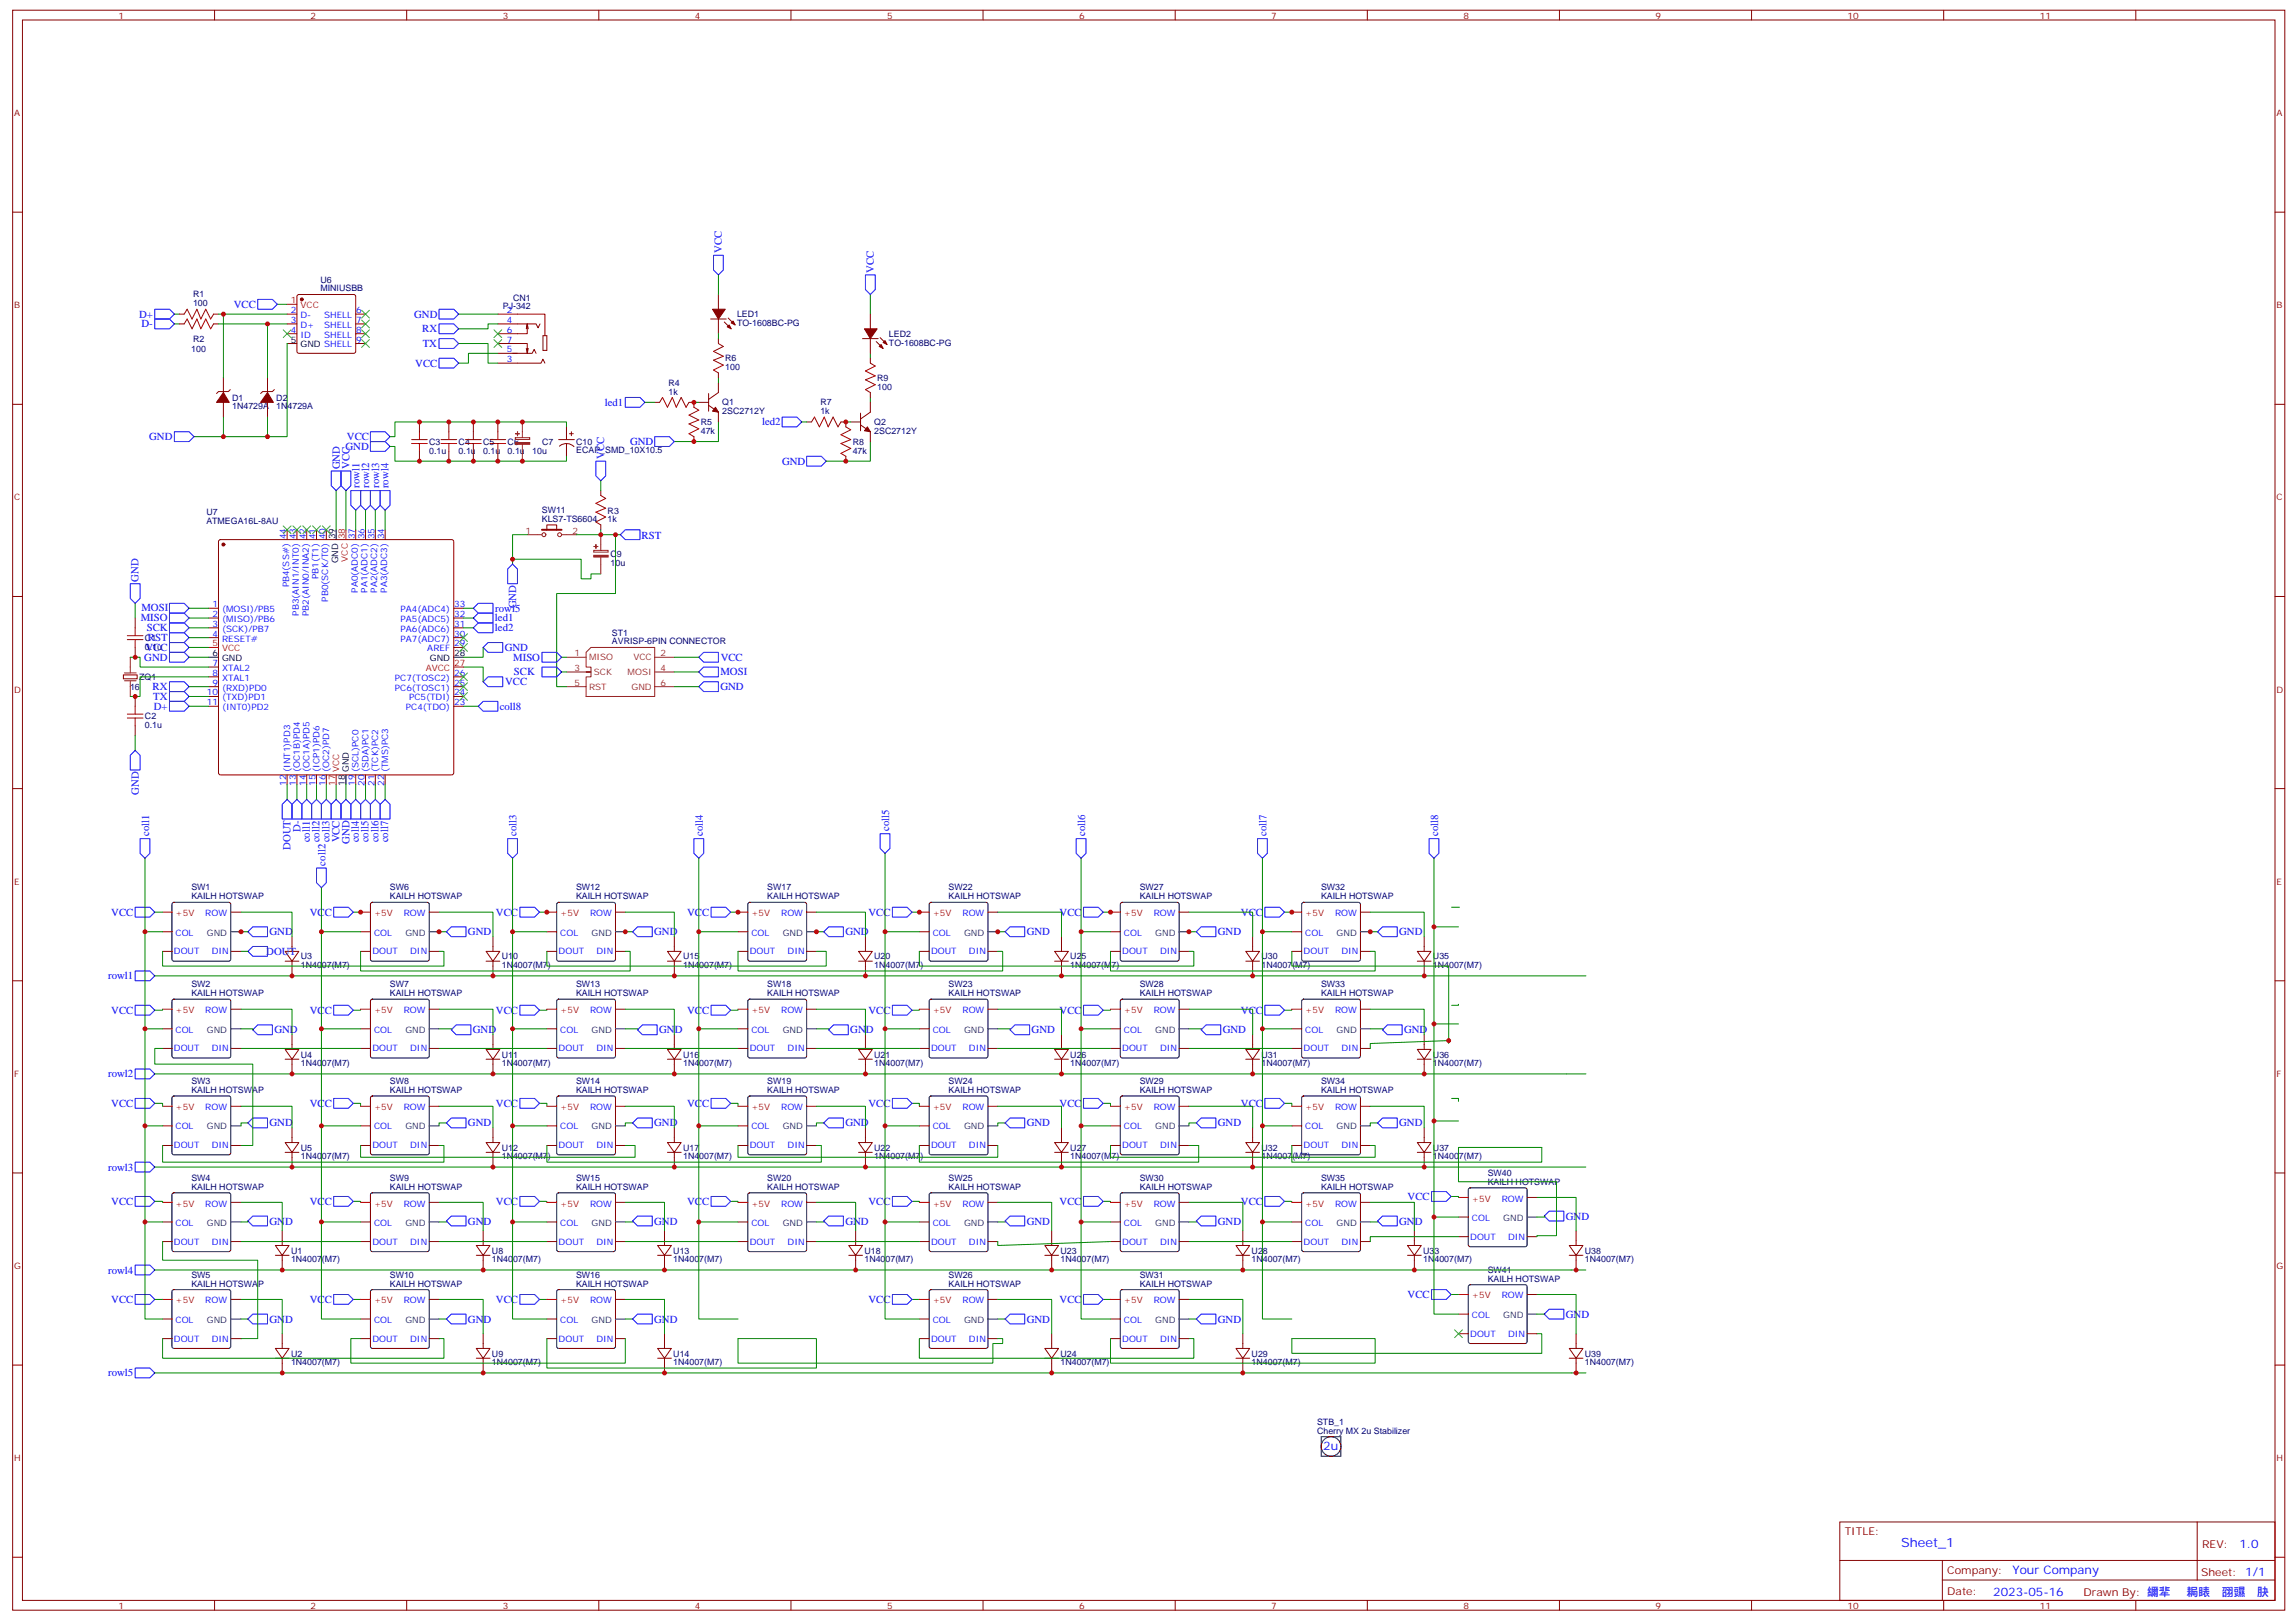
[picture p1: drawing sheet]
<svg xmlns="http://www.w3.org/2000/svg" width="826mm" height="583mm" viewBox="0 0 826 583" stroke-linecap="round" stroke-linejoin="round" font-family="sans-serif">
<defs><g id="words">
<text font-size="4.6" fill="#00f" x="684.2" y="556.7">Sheet_1</text>
<g font-size="4.2" fill="#00f">
<text x="476.2" y="521.9">2u</text>
<text x="805.9" y="556.9">1.0</text>
<text x="724.3" y="566.5">Your Company</text>
<text x="717.4" y="574.3">2023-05-16</text>
</g>
<g font-size="3.9" fill="#00f">
<text x="259.8" y="91" transform="rotate(-90 259.8 91)">VCC</text>
<text x="314.5" y="98.1" transform="rotate(-90 314.5 98.1)">VCC</text>
<text x="84.1" y="110.8">VCC</text>
<text x="50" y="114.3">D+</text>
<text x="50.9" y="117.8">D-</text>
<text x="149" y="114.4">GND</text>
<text x="151.9" y="119.6">RX</text>
<text x="152.1" y="124.9">TX</text>
<text x="149.5" y="131.9">VCC</text>
<text x="217.7" y="146.1">led1</text>
<text x="274.3" y="153.1">led2</text>
<text x="53.7" y="158.4">GND</text>
<text x="124.9" y="158.5">VCC</text>
<text x="226.8" y="160.2">GND</text>
<text x="124.4" y="162">GND</text>
<text x="217.5" y="165.1" transform="rotate(-90 217.5 165.1)">VCC</text>
<text x="281.4" y="167.2">GND</text>
<text x="122.3" y="168.9" transform="rotate(-90 122.3 168.9)">GND</text>
<text x="125.8" y="168.7" transform="rotate(-90 125.8 168.7)">VCC</text>
<text x="129.4" y="175.6" transform="rotate(-90 129.4 175.6)">rowl1</text>
<text x="132.9" y="175.6" transform="rotate(-90 132.9 175.6)">rowl2</text>
<text x="136.4" y="175.6" transform="rotate(-90 136.4 175.6)">rowl3</text>
<text x="139.9" y="175.7" transform="rotate(-90 139.9 175.7)">rowl4</text>
<text x="230.9" y="193.8">RST</text>
<text x="49.9" y="209.3" transform="rotate(-90 49.9 209.3)">GND</text>
<text x="50.9" y="220">MOSI</text>
<text x="178.3" y="220.1">rowl5</text>
<text x="185.8" y="218.9" transform="rotate(-90 185.8 218.9)">GND</text>
<text x="50.6" y="223.6">MISO</text>
<text x="52.8" y="227.2">SCK</text>
<text x="178.1" y="223.6">led1</text>
<text x="178.1" y="227.2">led2</text>
<text x="53.2" y="230.7">RST</text>
<text x="51.9" y="237.8">GND</text>
<text x="52.4" y="234.2">VCC</text>
<text x="181.6" y="234.2">GND</text>
<text x="184.7" y="237.8">MISO</text>
<text x="259.4" y="237.8">VCC</text>
<text x="184.9" y="243">SCK</text>
<text x="259.3" y="243.1">MOSI</text>
<text x="54.9" y="248.3">RX</text>
<text x="55.1" y="251.8">TX</text>
<text x="181.8" y="246.6">VCC</text>
<text x="259.3" y="248.3">GND</text>
<text x="55.3" y="255.4">D+</text>
<text x="179.9" y="255.4">coll8</text>
<text x="49.9" y="285.9" transform="rotate(-90 49.9 285.9)">GND</text>
<text x="108.1" y="299.4" transform="rotate(-90 108.1 299.4)">D-</text>
<text x="320" y="299.1" transform="rotate(-90 320 299.1)">coll5</text>
<text x="53.6" y="300.9" transform="rotate(-90 53.6 300.9)">coll1</text>
<text x="104.6" y="305.9" transform="rotate(-90 104.6 305.9)">DOUT</text>
<text x="111.5" y="303.1" transform="rotate(-90 111.5 303.1)">coll1</text>
<text x="115" y="303.1" transform="rotate(-90 115 303.1)">coll2</text>
<text x="118.5" y="303.1" transform="rotate(-90 118.5 303.1)">coll3</text>
<text x="122.2" y="303.2" transform="rotate(-90 122.2 303.2)">VCC</text>
<text x="125.8" y="303.6" transform="rotate(-90 125.8 303.6)">GND</text>
<text x="129.1" y="303.1" transform="rotate(-90 129.1 303.1)">coll4</text>
<text x="132.6" y="303.1" transform="rotate(-90 132.6 303.1)">coll5</text>
<text x="136.2" y="303.1" transform="rotate(-90 136.2 303.1)">coll6</text>
<text x="139.7" y="303.1" transform="rotate(-90 139.7 303.1)">coll7</text>
<text x="185.9" y="300.9" transform="rotate(-90 185.9 300.9)">coll3</text>
<text x="252.9" y="300.9" transform="rotate(-90 252.9 300.9)">coll4</text>
<text x="390.5" y="300.9" transform="rotate(-90 390.5 300.9)">coll6</text>
<text x="455.8" y="300.9" transform="rotate(-90 455.8 300.9)">coll7</text>
<text x="517.5" y="300.9" transform="rotate(-90 517.5 300.9)">coll8</text>
<text x="117.1" y="311.4" transform="rotate(-90 117.1 311.4)">coll2</text>
<text x="40" y="329.5">VCC</text>
<text x="111.5" y="329.5">VCC</text>
<text x="178.5" y="329.5">VCC</text>
<text x="247.3" y="329.5">VCC</text>
<text x="312.5" y="329.5">VCC</text>
<text x="381.3" y="329.5">VCC</text>
<text x="446.6" y="329.5">VCC</text>
<text x="97" y="336.5">GND</text>
<text x="168.4" y="336.5">GND</text>
<text x="235.4" y="336.5">GND</text>
<text x="304.2" y="336.5">GND</text>
<text x="369.5" y="336.5">GND</text>
<text x="438.3" y="336.5">GND</text>
<text x="503.6" y="336.5">GND</text>
<text x="95.8" y="343.7">DOUT</text>
<text x="38.9" y="352.4">rowl1</text>
<text x="40" y="364.8">VCC</text>
<text x="111.5" y="364.8">VCC</text>
<text x="178.5" y="364.8">VCC</text>
<text x="247.3" y="364.8">VCC</text>
<text x="312.5" y="364.8">VCC</text>
<text x="381.3" y="364.8">VCC</text>
<text x="446.6" y="364.8">VCC</text>
<text x="98.7" y="371.8">GND</text>
<text x="170.2" y="371.8">GND</text>
<text x="237.2" y="371.8">GND</text>
<text x="306" y="371.8">GND</text>
<text x="371.3" y="371.8">GND</text>
<text x="440.1" y="371.8">GND</text>
<text x="505.3" y="371.8">GND</text>
<text x="38.9" y="387.7">rowl2</text>
<text x="40" y="398.3">VCC</text>
<text x="111.5" y="398.3">VCC</text>
<text x="178.5" y="398.3">VCC</text>
<text x="247.3" y="398.3">VCC</text>
<text x="312.5" y="398.3">VCC</text>
<text x="381.3" y="398.3">VCC</text>
<text x="446.6" y="398.3">VCC</text>
<text x="97" y="405.3">GND</text>
<text x="168.4" y="405.3">GND</text>
<text x="235.4" y="405.3">GND</text>
<text x="304.2" y="405.3">GND</text>
<text x="369.5" y="405.3">GND</text>
<text x="438.3" y="405.3">GND</text>
<text x="503.6" y="405.3">GND</text>
<text x="38.9" y="421.2">rowl3</text>
<text x="506.6" y="431.8">VCC</text>
<text x="40" y="433.6">VCC</text>
<text x="111.5" y="433.6">VCC</text>
<text x="178.5" y="433.6">VCC</text>
<text x="247.3" y="433.6">VCC</text>
<text x="312.5" y="433.6">VCC</text>
<text x="381.3" y="433.6">VCC</text>
<text x="446.6" y="433.6">VCC</text>
<text x="97" y="440.6">GND</text>
<text x="168.4" y="440.6">GND</text>
<text x="235.4" y="440.6">GND</text>
<text x="304.2" y="440.6">GND</text>
<text x="369.5" y="440.6">GND</text>
<text x="438.3" y="440.6">GND</text>
<text x="503.6" y="440.6">GND</text>
<text x="563.5" y="438.9">GND</text>
<text x="38.9" y="458.3">rowl4</text>
<text x="506.6" y="467.1">VCC</text>
<text x="40" y="468.8">VCC</text>
<text x="111.5" y="468.8">VCC</text>
<text x="178.5" y="468.8">VCC</text>
<text x="312.5" y="468.8">VCC</text>
<text x="381.3" y="468.8">VCC</text>
<text x="97" y="475.9">GND</text>
<text x="168.4" y="475.9">GND</text>
<text x="235.4" y="475.9">GND</text>
<text x="369.5" y="475.9">GND</text>
<text x="438.3" y="475.9">GND</text>
<text x="563.5" y="474.1">GND</text>
<text x="38.9" y="495.3">rowl5</text>
</g>
<g font-size="3.9" fill="#800">
<text x="663.9" y="552.2">TITLE:</text>
<text x="792.5" y="556.9">REV:</text>
<text x="700.8" y="566.4">Company:</text>
<text x="792.2" y="567.1">Sheet: 1/1</text>
<text x="700.8" y="574.1">Date:</text>
<text x="749.8" y="574.2">Drawn By: 䌤㹃␰ 䎤䁃л䎄䝃ꐸ䏐</text>
</g>
<g font-size="3.2" fill="#800">
<text x="42.7" y="6.7">1</text>
<text x="111.8" y="6.7">2</text>
<text x="180.9" y="6.7">3</text>
<text x="250.1" y="6.7">4</text>
<text x="319.2" y="6.7">5</text>
<text x="388.4" y="6.7">6</text>
<text x="457.5" y="6.7">7</text>
<text x="526.7" y="6.7">8</text>
<text x="595.8" y="6.7">9</text>
<text x="665" y="6.7">10</text>
<text x="734.1" y="6.7">11</text>
<text x="5.1" y="41.8">A</text>
<text x="819.3" y="41.8">A</text>
<text x="5.1" y="110.9">B</text>
<text x="819.3" y="110.9">B</text>
<text x="5.1" y="180.1">C</text>
<text x="819.3" y="180.1">C</text>
<text x="5.1" y="249.2">D</text>
<text x="819.3" y="249.2">D</text>
<text x="5.1" y="318.3">E</text>
<text x="819.3" y="318.3">E</text>
<text x="5.1" y="387.5">F</text>
<text x="819.3" y="387.5">F</text>
<text x="5.1" y="456.6">G</text>
<text x="819.3" y="456.6">G</text>
<text x="5.1" y="525.8">H</text>
<text x="819.3" y="525.8">H</text>
<text x="42.7" y="578.9">1</text>
<text x="111.8" y="578.9">2</text>
<text x="180.9" y="578.9">3</text>
<text x="250.1" y="578.9">4</text>
<text x="319.2" y="578.9">5</text>
<text x="388.4" y="578.9">6</text>
<text x="457.5" y="578.9">7</text>
<text x="526.7" y="578.9">8</text>
<text x="595.8" y="578.9">9</text>
<text x="665" y="578.9">10</text>
<text x="734.1" y="578.9">11</text>
</g>
<g font-size="3.2" fill="#000080">
<text x="115.3" y="101.8">U6</text>
<text x="69.5" y="107">R1</text>
<text x="115.3" y="104.9">MINIUSBB</text>
<text x="69.5" y="110.2">100</text>
<text x="181" y="111.3">PJ-342</text>
<text x="184.7" y="108.2">CN1</text>
<text x="265.3" y="117.3">TO-1608BC-PG</text>
<text x="265.3" y="114.2">LED1</text>
<text x="69.5" y="123">R2</text>
<text x="319.9" y="124.4">TO-1608BC-PG</text>
<text x="319.9" y="121.2">LED2</text>
<text x="68.8" y="126.5">100</text>
<text x="261" y="130">R6</text>
<text x="261" y="133.2">100</text>
<text x="315.7" y="137.1">R9</text>
<text x="240.6" y="142">1k</text>
<text x="240.6" y="138.8">R4</text>
<text x="315.7" y="140.3">100</text>
<text x="83.6" y="147.3">1N4729A</text>
<text x="83.6" y="144.1">D1</text>
<text x="99.4" y="147.3">1N4729A</text>
<text x="99.4" y="144.1">D2</text>
<text x="260" y="149.1">2SC2712Y</text>
<text x="260" y="145.9">Q1</text>
<text x="295.3" y="149">1k</text>
<text x="295.3" y="145.8">R7</text>
<text x="252.2" y="153">R5</text>
<text x="314.6" y="153">Q2</text>
<text x="154.5" y="160">C3</text>
<text x="165.1" y="160">C4</text>
<text x="173.9" y="160">C5</text>
<text x="182.7" y="160">C6</text>
<text x="195.2" y="160">C7</text>
<text x="207.4" y="160">C10</text>
<text x="252.2" y="156.1">47k</text>
<text x="306.9" y="160">R8</text>
<text x="314.6" y="156.1">2SC2712Y</text>
<text x="154.5" y="163.2">0.1u</text>
<text x="165.1" y="163.2">0.1u</text>
<text x="173.9" y="163.2">0.1u</text>
<text x="182.7" y="163.2">0.1u</text>
<text x="191.5" y="163.2">10u</text>
<text x="207.4" y="163.2">ECAP_SMD_10X10.5</text>
<text x="306.9" y="163.2">47k</text>
<text x="74.3" y="185.4">U7</text>
<text x="195" y="184.6">SW11</text>
<text x="218.7" y="184.8">R3</text>
<text x="74.3" y="188.6">ATMEGA16L-8AU</text>
<text x="195" y="187.7">KLS7-TS6604</text>
<text x="218.7" y="187.9">1k</text>
<text x="219.7" y="200.6">C9</text>
<text x="219.8" y="203.8">10u</text>
<text x="52.2" y="233.8">0.1u</text>
<text x="52.2" y="230.6">C1</text>
<text x="220.3" y="231.9">AVRISP-6PIN CONNECTOR</text>
<text x="220.3" y="228.8">ST1</text>
<text x="50.1" y="244.8">ZQ1</text>
<text x="46.8" y="248.2">16</text>
<text x="52.2" y="262">0.1u</text>
<text x="52.2" y="258.8">C2</text>
<text x="68.9" y="323.6">KAILH HOTSWAP</text>
<text x="68.9" y="320.4">SW1</text>
<text x="140.3" y="323.6">KAILH HOTSWAP</text>
<text x="140.3" y="320.4">SW6</text>
<text x="207.3" y="323.6">KAILH HOTSWAP</text>
<text x="207.3" y="320.4">SW12</text>
<text x="276.1" y="323.6">KAILH HOTSWAP</text>
<text x="276.1" y="320.4">SW17</text>
<text x="341.4" y="323.6">KAILH HOTSWAP</text>
<text x="341.4" y="320.4">SW22</text>
<text x="410.2" y="323.6">KAILH HOTSWAP</text>
<text x="410.2" y="320.4">SW27</text>
<text x="475.4" y="323.6">KAILH HOTSWAP</text>
<text x="475.4" y="320.4">SW32</text>
<text x="108.3" y="345.2">U3</text>
<text x="180.6" y="345.2">U10</text>
<text x="245.9" y="345.2">U15</text>
<text x="314.6" y="345.2">U20</text>
<text x="385.2" y="345.2">U25</text>
<text x="454" y="345.2">U30</text>
<text x="515.7" y="345.2">U35</text>
<text x="108.3" y="348.4">1N4007(M7)</text>
<text x="180.6" y="348.4">1N4007(M7)</text>
<text x="245.9" y="348.4">1N4007(M7)</text>
<text x="314.6" y="348.4">1N4007(M7)</text>
<text x="385.2" y="348.4">1N4007(M7)</text>
<text x="454" y="348.4">1N4007(M7)</text>
<text x="515.7" y="348.4">1N4007(M7)</text>
<text x="68.9" y="358.5">KAILH HOTSWAP</text>
<text x="68.9" y="355.3">SW2</text>
<text x="140.3" y="358.5">KAILH HOTSWAP</text>
<text x="140.3" y="355.3">SW7</text>
<text x="207.3" y="358.5">KAILH HOTSWAP</text>
<text x="207.3" y="355.3">SW13</text>
<text x="276.1" y="358.5">KAILH HOTSWAP</text>
<text x="276.1" y="355.3">SW18</text>
<text x="341.4" y="358.5">KAILH HOTSWAP</text>
<text x="341.4" y="355.3">SW23</text>
<text x="410.2" y="358.5">KAILH HOTSWAP</text>
<text x="410.2" y="355.3">SW28</text>
<text x="475.4" y="358.5">KAILH HOTSWAP</text>
<text x="475.4" y="355.3">SW33</text>
<text x="108.3" y="383.7">1N4007(M7)</text>
<text x="108.3" y="380.5">U4</text>
<text x="180.6" y="383.7">1N4007(M7)</text>
<text x="180.6" y="380.5">U11</text>
<text x="245.9" y="383.7">1N4007(M7)</text>
<text x="245.9" y="380.5">U16</text>
<text x="314.6" y="383.7">1N4007(M7)</text>
<text x="314.6" y="380.5">U21</text>
<text x="385.2" y="383.7">1N4007(M7)</text>
<text x="385.2" y="380.5">U26</text>
<text x="454" y="383.7">1N4007(M7)</text>
<text x="454" y="380.5">U31</text>
<text x="515.7" y="383.7">1N4007(M7)</text>
<text x="515.7" y="380.5">U36</text>
<text x="68.9" y="393.3">KAILH HOTSWAP</text>
<text x="68.9" y="390.1">SW3</text>
<text x="140.3" y="393.3">KAILH HOTSWAP</text>
<text x="140.3" y="390.1">SW8</text>
<text x="207.3" y="393.3">KAILH HOTSWAP</text>
<text x="207.3" y="390.1">SW14</text>
<text x="276.1" y="393.3">KAILH HOTSWAP</text>
<text x="276.1" y="390.1">SW19</text>
<text x="341.4" y="393.3">KAILH HOTSWAP</text>
<text x="341.4" y="390.1">SW24</text>
<text x="410.2" y="393.3">KAILH HOTSWAP</text>
<text x="410.2" y="390.1">SW29</text>
<text x="475.4" y="393.3">KAILH HOTSWAP</text>
<text x="475.4" y="390.1">SW34</text>
<text x="108.3" y="417.2">1N4007(M7)</text>
<text x="108.3" y="414">U5</text>
<text x="180.6" y="417.2">1N4007(M7)</text>
<text x="180.6" y="414">U12</text>
<text x="245.9" y="417.2">1N4007(M7)</text>
<text x="245.9" y="414">U17</text>
<text x="314.6" y="417.2">1N4007(M7)</text>
<text x="314.6" y="414">U22</text>
<text x="385.2" y="417.2">1N4007(M7)</text>
<text x="385.2" y="414">U27</text>
<text x="454" y="417.2">1N4007(M7)</text>
<text x="454" y="414">U32</text>
<text x="515.7" y="417.2">1N4007(M7)</text>
<text x="515.7" y="414">U37</text>
<text x="68.9" y="424.9">SW4</text>
<text x="140.3" y="424.9">SW9</text>
<text x="207.3" y="424.9">SW15</text>
<text x="276.1" y="424.9">SW20</text>
<text x="341.4" y="424.9">SW25</text>
<text x="410.2" y="424.9">SW30</text>
<text x="475.4" y="424.9">SW35</text>
<text x="535.4" y="423.2">SW40</text>
<text x="68.9" y="428.1">KAILH HOTSWAP</text>
<text x="140.3" y="428.1">KAILH HOTSWAP</text>
<text x="207.3" y="428.1">KAILH HOTSWAP</text>
<text x="276.1" y="428.1">KAILH HOTSWAP</text>
<text x="341.4" y="428.1">KAILH HOTSWAP</text>
<text x="410.2" y="428.1">KAILH HOTSWAP</text>
<text x="475.4" y="428.1">KAILH HOTSWAP</text>
<text x="535.4" y="426.4">KAILH HOTSWAP</text>
<text x="104.7" y="454.2">1N4007(M7)</text>
<text x="104.7" y="451.1">U1</text>
<text x="177.1" y="454.2">1N4007(M7)</text>
<text x="177.1" y="451.1">U8</text>
<text x="242.3" y="454.2">1N4007(M7)</text>
<text x="242.3" y="451.1">U13</text>
<text x="311.1" y="454.2">1N4007(M7)</text>
<text x="311.1" y="451.1">U18</text>
<text x="381.7" y="454.2">1N4007(M7)</text>
<text x="381.7" y="451.1">U23</text>
<text x="450.5" y="454.2">1N4007(M7)</text>
<text x="450.5" y="451.1">U28</text>
<text x="512.2" y="454.2">1N4007(M7)</text>
<text x="512.2" y="451.1">U33</text>
<text x="570.4" y="454.2">1N4007(M7)</text>
<text x="570.4" y="451.1">U38</text>
<text x="68.9" y="459.8">SW5</text>
<text x="140.3" y="459.8">SW10</text>
<text x="207.3" y="459.8">SW16</text>
<text x="341.4" y="459.8">SW26</text>
<text x="410.2" y="459.8">SW31</text>
<text x="535.4" y="461.2">KAILH HOTSWAP</text>
<text x="535.4" y="458">SW41</text>
<text x="68.9" y="463">KAILH HOTSWAP</text>
<text x="140.3" y="463">KAILH HOTSWAP</text>
<text x="207.3" y="463">KAILH HOTSWAP</text>
<text x="341.4" y="463">KAILH HOTSWAP</text>
<text x="410.2" y="463">KAILH HOTSWAP</text>
<text x="104.7" y="491.3">1N4007(M7)</text>
<text x="104.7" y="488.1">U2</text>
<text x="177.1" y="491.3">1N4007(M7)</text>
<text x="177.1" y="488.1">U9</text>
<text x="242.3" y="491.3">1N4007(M7)</text>
<text x="242.3" y="488.1">U14</text>
<text x="381.7" y="491.3">1N4007(M7)</text>
<text x="381.7" y="488.1">U24</text>
<text x="450.5" y="491.3">1N4007(M7)</text>
<text x="450.5" y="488.1">U29</text>
<text x="570.4" y="491.3">1N4007(M7)</text>
<text x="570.4" y="488.1">U39</text>
<text x="474" y="515.9">Cherry MX 2u Stabilizer</text>
<text x="474" y="512.8">STB_1</text>
</g>
<g font-size="3.2" fill="#00f">
<text x="104.7" y="112.7">2</text>
<text x="128.2" y="112.7">6</text>
<text x="182.4" y="112.7">2</text>
<text x="104.7" y="119.7">4</text>
<text x="104.7" y="116.2">3</text>
<text x="108.2" y="118">D+</text>
<text x="108.2" y="114.4">D-</text>
<text x="116.6" y="118">SHELL</text>
<text x="116.6" y="114.4">SHELL</text>
<text x="128.2" y="116.2">7</text>
<text x="128.2" y="119.7">8</text>
<text x="182.4" y="116.2">4</text>
<text x="182.4" y="119.7">6</text>
<text x="108.2" y="121.5">ID</text>
<text x="116.6" y="121.5">SHELL</text>
<text x="128.2" y="123.3">9</text>
<text x="182.4" y="123.3">7</text>
<text x="182.4" y="130.3">3</text>
<text x="182.4" y="126.8">5</text>
<text x="103" y="194" transform="rotate(-90 103 194)">44</text>
<text x="106.5" y="194" transform="rotate(-90 106.5 194)">43</text>
<text x="110" y="194" transform="rotate(-90 110 194)">42</text>
<text x="113.6" y="194" transform="rotate(-90 113.6 194)">41</text>
<text x="117.1" y="194" transform="rotate(-90 117.1 194)">40</text>
<text x="127.7" y="194" transform="rotate(-90 127.7 194)">37</text>
<text x="131.2" y="194" transform="rotate(-90 131.2 194)">36</text>
<text x="134.7" y="194" transform="rotate(-90 134.7 194)">35</text>
<text x="138.3" y="194" transform="rotate(-90 138.3 194)">34</text>
<text x="114.6" y="208.4" transform="rotate(-90 114.6 208.4)">PB1(T1)</text>
<text x="104" y="211.4" transform="rotate(-90 104 211.4)">PB4(SS#)</text>
<text x="128.7" y="213.3" transform="rotate(-90 128.7 213.3)">PA0(ADC0)</text>
<text x="132.3" y="213.3" transform="rotate(-90 132.3 213.3)">PA1(ADC1)</text>
<text x="135.8" y="213.3" transform="rotate(-90 135.8 213.3)">PA2(ADC2)</text>
<text x="139.3" y="213.3" transform="rotate(-90 139.3 213.3)">PA3(ADC3)</text>
<text x="76.4" y="218.5">1</text>
<text x="79.9" y="220.3">(MOSI)/PB5</text>
<text x="107.6" y="221.5" transform="rotate(-90 107.6 221.5)">PB3(AIN1/INT0)</text>
<text x="111.1" y="221.7" transform="rotate(-90 111.1 221.7)">PB2(AIN0/INA2)</text>
<text x="118.1" y="216.5" transform="rotate(-90 118.1 216.5)">PB0(SCK/T0)</text>
<text x="144.2" y="220.3">PA4(ADC4)</text>
<text x="163.5" y="218.5">33</text>
<text x="76.4" y="222">2</text>
<text x="76.4" y="225.6">3</text>
<text x="79.9" y="223.8">(MISO)/PB6</text>
<text x="79.9" y="227.3">(SCK)/PB7</text>
<text x="144.2" y="227.3">PA6(ADC6)</text>
<text x="144.2" y="223.8">PA5(ADC5)</text>
<text x="163.5" y="225.6">31</text>
<text x="163.5" y="222">32</text>
<text x="76.4" y="229.1">4</text>
<text x="79.9" y="230.9">RESET#</text>
<text x="144.2" y="230.9">PA7(ADC7)</text>
<text x="163.5" y="232.6">29</text>
<text x="163.5" y="229.1">30</text>
<text x="76.4" y="239.7">7</text>
<text x="153.8" y="234.4">AREF</text>
<text x="76.4" y="243.2">8</text>
<text x="79.9" y="241.4">XTAL2</text>
<text x="79.9" y="245">XTAL1</text>
<text x="142.1" y="245">PC7(TOSC2)</text>
<text x="163.5" y="243.2">26</text>
<text x="74.4" y="250.3">10</text>
<text x="76.4" y="246.7">9</text>
<text x="79.9" y="248.5">(RXD)PD0</text>
<text x="142.1" y="248.5">PC6(TOSC1)</text>
<text x="163.5" y="250.3">24</text>
<text x="163.5" y="246.7">25</text>
<text x="74.4" y="253.8">11</text>
<text x="79.9" y="252">(TXD)PD1</text>
<text x="79.9" y="255.6">(INT0)PD2</text>
<text x="146.1" y="255.6">PC4(TDO)</text>
<text x="147.2" y="252">PC5(TDI)</text>
<text x="163.5" y="253.8">23</text>
<text x="104.4" y="277.8" transform="rotate(-90 104.4 277.8)">(INT1)PD3</text>
<text x="107.9" y="277.8" transform="rotate(-90 107.9 277.8)">(OC1B)PD4</text>
<text x="111.4" y="277.8" transform="rotate(-90 111.4 277.8)">(OC1A)PD5</text>
<text x="115" y="277.8" transform="rotate(-90 115 277.8)">(ICP1)PD6</text>
<text x="118.5" y="277.8" transform="rotate(-90 118.5 277.8)">(OC2)PD7</text>
<text x="129.1" y="277.8" transform="rotate(-90 129.1 277.8)">(SCL)PC0</text>
<text x="132.6" y="277.8" transform="rotate(-90 132.6 277.8)">(SDA)PC1</text>
<text x="136.1" y="277.8" transform="rotate(-90 136.1 277.8)">(TCK)PC2</text>
<text x="139.7" y="277.8" transform="rotate(-90 139.7 277.8)">(TMS)PC3</text>
<text x="103" y="282.7" transform="rotate(-90 103 282.7)">12</text>
<text x="106.5" y="282.7" transform="rotate(-90 106.5 282.7)">13</text>
<text x="110" y="282.7" transform="rotate(-90 110 282.7)">14</text>
<text x="113.6" y="282.7" transform="rotate(-90 113.6 282.7)">15</text>
<text x="117.1" y="282.7" transform="rotate(-90 117.1 282.7)">16</text>
<text x="127.7" y="282.7" transform="rotate(-90 127.7 282.7)">19</text>
<text x="131.2" y="282.7" transform="rotate(-90 131.2 282.7)">20</text>
<text x="134.7" y="282.7" transform="rotate(-90 134.7 282.7)">21</text>
<text x="138.3" y="282.7" transform="rotate(-90 138.3 282.7)">22</text>
<text x="73.9" y="329.6">ROW</text>
<text x="145.3" y="329.6">ROW</text>
<text x="212.4" y="329.6">ROW</text>
<text x="281.2" y="329.6">ROW</text>
<text x="346.4" y="329.6">ROW</text>
<text x="415.2" y="329.6">ROW</text>
<text x="480.5" y="329.6">ROW</text>
<text x="63.2" y="336.7">COL</text>
<text x="134.6" y="336.7">COL</text>
<text x="201.6" y="336.7">COL</text>
<text x="270.4" y="336.7">COL</text>
<text x="335.7" y="336.7">COL</text>
<text x="404.5" y="336.7">COL</text>
<text x="469.8" y="336.7">COL</text>
<text x="62.6" y="343.4">DOUT</text>
<text x="76.2" y="343.4">DIN</text>
<text x="134" y="343.4">DOUT</text>
<text x="147.6" y="343.4">DIN</text>
<text x="201" y="343.4">DOUT</text>
<text x="214.7" y="343.4">DIN</text>
<text x="269.8" y="343.4">DOUT</text>
<text x="283.4" y="343.4">DIN</text>
<text x="335.1" y="343.4">DOUT</text>
<text x="348.7" y="343.4">DIN</text>
<text x="403.9" y="343.4">DOUT</text>
<text x="417.5" y="343.4">DIN</text>
<text x="469.2" y="343.4">DOUT</text>
<text x="482.8" y="343.4">DIN</text>
<text x="73.9" y="364.5">ROW</text>
<text x="145.3" y="364.5">ROW</text>
<text x="212.4" y="364.5">ROW</text>
<text x="281.2" y="364.5">ROW</text>
<text x="346.4" y="364.5">ROW</text>
<text x="415.2" y="364.5">ROW</text>
<text x="480.5" y="364.5">ROW</text>
<text x="63.2" y="371.5">COL</text>
<text x="134.6" y="371.5">COL</text>
<text x="201.6" y="371.5">COL</text>
<text x="270.4" y="371.5">COL</text>
<text x="335.7" y="371.5">COL</text>
<text x="404.5" y="371.5">COL</text>
<text x="469.8" y="371.5">COL</text>
<text x="62.6" y="378.2">DOUT</text>
<text x="76.2" y="378.2">DIN</text>
<text x="134" y="378.2">DOUT</text>
<text x="147.6" y="378.2">DIN</text>
<text x="201" y="378.2">DOUT</text>
<text x="214.7" y="378.2">DIN</text>
<text x="269.8" y="378.2">DOUT</text>
<text x="283.4" y="378.2">DIN</text>
<text x="335.1" y="378.2">DOUT</text>
<text x="348.7" y="378.2">DIN</text>
<text x="403.9" y="378.2">DOUT</text>
<text x="417.5" y="378.2">DIN</text>
<text x="469.2" y="378.2">DOUT</text>
<text x="482.8" y="378.2">DIN</text>
<text x="73.9" y="399.3">ROW</text>
<text x="145.3" y="399.3">ROW</text>
<text x="212.4" y="399.3">ROW</text>
<text x="281.2" y="399.3">ROW</text>
<text x="346.4" y="399.3">ROW</text>
<text x="415.2" y="399.3">ROW</text>
<text x="480.5" y="399.3">ROW</text>
<text x="63.2" y="406.4">COL</text>
<text x="134.6" y="406.4">COL</text>
<text x="201.6" y="406.4">COL</text>
<text x="270.4" y="406.4">COL</text>
<text x="335.7" y="406.4">COL</text>
<text x="404.5" y="406.4">COL</text>
<text x="469.8" y="406.4">COL</text>
<text x="62.6" y="413.1">DOUT</text>
<text x="76.2" y="413.1">DIN</text>
<text x="134" y="413.1">DOUT</text>
<text x="147.6" y="413.1">DIN</text>
<text x="201" y="413.1">DOUT</text>
<text x="214.7" y="413.1">DIN</text>
<text x="269.8" y="413.1">DOUT</text>
<text x="283.4" y="413.1">DIN</text>
<text x="335.1" y="413.1">DOUT</text>
<text x="348.7" y="413.1">DIN</text>
<text x="403.9" y="413.1">DOUT</text>
<text x="417.5" y="413.1">DIN</text>
<text x="469.2" y="413.1">DOUT</text>
<text x="482.8" y="413.1">DIN</text>
<text x="73.9" y="434.1">ROW</text>
<text x="145.3" y="434.1">ROW</text>
<text x="212.4" y="434.1">ROW</text>
<text x="281.2" y="434.1">ROW</text>
<text x="346.4" y="434.1">ROW</text>
<text x="415.2" y="434.1">ROW</text>
<text x="480.5" y="434.1">ROW</text>
<text x="540.4" y="432.4">ROW</text>
<text x="63.2" y="441.2">COL</text>
<text x="134.6" y="441.2">COL</text>
<text x="201.6" y="441.2">COL</text>
<text x="270.4" y="441.2">COL</text>
<text x="335.7" y="441.2">COL</text>
<text x="404.5" y="441.2">COL</text>
<text x="469.8" y="441.2">COL</text>
<text x="529.7" y="439.4">COL</text>
<text x="62.6" y="447.9">DOUT</text>
<text x="76.2" y="447.9">DIN</text>
<text x="134" y="447.9">DOUT</text>
<text x="147.6" y="447.9">DIN</text>
<text x="201" y="447.9">DOUT</text>
<text x="214.7" y="447.9">DIN</text>
<text x="269.8" y="447.9">DOUT</text>
<text x="283.4" y="447.9">DIN</text>
<text x="335.1" y="447.9">DOUT</text>
<text x="348.7" y="447.9">DIN</text>
<text x="403.9" y="447.9">DOUT</text>
<text x="417.5" y="447.9">DIN</text>
<text x="469.2" y="447.9">DOUT</text>
<text x="482.8" y="447.9">DIN</text>
<text x="529.1" y="446.1">DOUT</text>
<text x="542.7" y="446.1">DIN</text>
<text x="540.4" y="467.2">ROW</text>
<text x="73.9" y="469">ROW</text>
<text x="145.3" y="469">ROW</text>
<text x="212.4" y="469">ROW</text>
<text x="346.4" y="469">ROW</text>
<text x="415.2" y="469">ROW</text>
<text x="63.2" y="476">COL</text>
<text x="134.6" y="476">COL</text>
<text x="201.6" y="476">COL</text>
<text x="335.7" y="476">COL</text>
<text x="404.5" y="476">COL</text>
<text x="529.7" y="474.3">COL</text>
<text x="62.6" y="482.7">DOUT</text>
<text x="76.2" y="482.7">DIN</text>
<text x="134" y="482.7">DOUT</text>
<text x="147.6" y="482.7">DIN</text>
<text x="201" y="482.7">DOUT</text>
<text x="214.7" y="482.7">DIN</text>
<text x="335.1" y="482.7">DOUT</text>
<text x="348.7" y="482.7">DIN</text>
<text x="403.9" y="482.7">DOUT</text>
<text x="417.5" y="482.7">DIN</text>
<text x="529.1" y="481">DOUT</text>
<text x="542.7" y="481">DIN</text>
</g>
<g font-size="3.2" fill="#f00">
<text x="104.7" y="109.1">1</text>
<text x="108.2" y="110.9">VCC</text>
<text x="124.1" y="194" transform="rotate(-90 124.1 194)">38</text>
<text x="125.2" y="202.1" transform="rotate(-90 125.2 202.1)">VCC</text>
<text x="76.4" y="232.6">5</text>
<text x="79.9" y="234.4">VCC</text>
<text x="163.5" y="239.7">27</text>
<text x="153.2" y="241.4">AVCC</text>
<text x="122" y="277.8" transform="rotate(-90 122 277.8)">VCC</text>
<text x="120.6" y="282.7" transform="rotate(-90 120.6 282.7)">17</text>
<text x="63.2" y="329.6">+5V</text>
<text x="134.6" y="329.6">+5V</text>
<text x="201.6" y="329.6">+5V</text>
<text x="270.4" y="329.6">+5V</text>
<text x="335.7" y="329.6">+5V</text>
<text x="404.5" y="329.6">+5V</text>
<text x="469.8" y="329.6">+5V</text>
<text x="63.2" y="364.5">+5V</text>
<text x="134.6" y="364.5">+5V</text>
<text x="201.6" y="364.5">+5V</text>
<text x="270.4" y="364.5">+5V</text>
<text x="335.7" y="364.5">+5V</text>
<text x="404.5" y="364.5">+5V</text>
<text x="469.8" y="364.5">+5V</text>
<text x="63.2" y="399.3">+5V</text>
<text x="134.6" y="399.3">+5V</text>
<text x="201.6" y="399.3">+5V</text>
<text x="270.4" y="399.3">+5V</text>
<text x="335.7" y="399.3">+5V</text>
<text x="404.5" y="399.3">+5V</text>
<text x="469.8" y="399.3">+5V</text>
<text x="63.2" y="434.1">+5V</text>
<text x="134.6" y="434.1">+5V</text>
<text x="201.6" y="434.1">+5V</text>
<text x="270.4" y="434.1">+5V</text>
<text x="335.7" y="434.1">+5V</text>
<text x="404.5" y="434.1">+5V</text>
<text x="469.8" y="434.1">+5V</text>
<text x="529.7" y="432.4">+5V</text>
<text x="529.7" y="467.2">+5V</text>
<text x="63.2" y="469">+5V</text>
<text x="134.6" y="469">+5V</text>
<text x="201.6" y="469">+5V</text>
<text x="335.7" y="469">+5V</text>
<text x="404.5" y="469">+5V</text>
</g>
<g font-size="3.2">
<text x="104.7" y="123.3">5</text>
<text x="108.2" y="125">GND SHELL</text>
<text x="120.6" y="194" transform="rotate(-90 120.6 194)">39</text>
<text x="121.7" y="202.8" transform="rotate(-90 121.7 202.8)">GND</text>
<text x="76.4" y="236.1">6</text>
<text x="79.9" y="237.9">GND</text>
<text x="154.7" y="237.9">GND</text>
<text x="163.5" y="236.1">28</text>
<text x="125.6" y="277.8" transform="rotate(-90 125.6 277.8)">GND</text>
<text x="124.1" y="282.7" transform="rotate(-90 124.1 282.7)">18</text>
</g>
<g font-size="3.2" fill="#8d2323">
<text x="189.2" y="192.1">1</text>
<text x="206" y="192.1">2</text>
<text x="206.8" y="236.1">1</text>
<text x="212" y="237.6">MISO</text>
<text x="228" y="237.6">VCC</text>
<text x="237.7" y="236.1">2</text>
<text x="206.8" y="241.4">3</text>
<text x="213.7" y="242.9">SCK</text>
<text x="225.9" y="242.9">MOSI</text>
<text x="237.7" y="241.4">4</text>
<text x="206.8" y="246.7">5</text>
<text x="212" y="248.1">RST</text>
<text x="227.3" y="248.1">GND</text>
<text x="237.7" y="246.7">6</text>
</g>
<g font-size="3.2" fill="#333">
<text x="74.5" y="336.7">GND</text>
<text x="145.9" y="336.7">GND</text>
<text x="212.9" y="336.7">GND</text>
<text x="281.7" y="336.7">GND</text>
<text x="347" y="336.7">GND</text>
<text x="415.8" y="336.7">GND</text>
<text x="481" y="336.7">GND</text>
<text x="74.5" y="371.5">GND</text>
<text x="145.9" y="371.5">GND</text>
<text x="212.9" y="371.5">GND</text>
<text x="281.7" y="371.5">GND</text>
<text x="347" y="371.5">GND</text>
<text x="415.8" y="371.5">GND</text>
<text x="481" y="371.5">GND</text>
<text x="74.5" y="406.4">GND</text>
<text x="145.9" y="406.4">GND</text>
<text x="212.9" y="406.4">GND</text>
<text x="281.7" y="406.4">GND</text>
<text x="347" y="406.4">GND</text>
<text x="415.8" y="406.4">GND</text>
<text x="481" y="406.4">GND</text>
<text x="74.5" y="441.2">GND</text>
<text x="145.9" y="441.2">GND</text>
<text x="212.9" y="441.2">GND</text>
<text x="281.7" y="441.2">GND</text>
<text x="347" y="441.2">GND</text>
<text x="415.8" y="441.2">GND</text>
<text x="481" y="441.2">GND</text>
<text x="541" y="439.4">GND</text>
<text x="74.5" y="476">GND</text>
<text x="145.9" y="476">GND</text>
<text x="212.9" y="476">GND</text>
<text x="347" y="476">GND</text>
<text x="415.8" y="476">GND</text>
<text x="541" y="474.3">GND</text>
</g>
</g></defs>
<g fill="none" stroke="#870000" stroke-width=".36">
<path d="M4.6 3.7h817.7v575.7h-817.7zM8.1 7.2h810.7v568.7h-810.7zM77.2 3.7v3.5M146.4 3.7v3.5M215.5 3.7v3.5M284.7 3.7v3.5M353.8 3.7v3.5M422.9 3.7v3.5M492.1 3.7v3.5M561.2 3.7v3.5M630.4 3.7v3.5M699.5 3.7v3.5"/>
<path d="M768.7 3.7v3.5M4.6 76.3h3.5M818.8 76.3h3.5M64.5 116.6h1.8M64.5 113h1.8M76.9 116.6h1.7M76.9 113h1.7M103.3 116.6h3.6M103.3 113h3.6M107.1 106.2l.5-.2h19.7l.5 .2 .2 .5v19.7l-.2 .5-.5 .2h-19.7l-.5-.2-.2-.5v-19.7zM128 116.6h3.6M128 113h3.6"/>
<path d="M179.2 116.6h13.7l.7 1.4 .7-1.4M179.2 113h16.9v7.8M189.4 118.3l.4-1.7v3.5h-10.6M189.8 116.6l.3 1.7M255.7 114.8h5.7M258.6 106v5.3M258.6 114.8v5.3M260.7 115.9l2.4 2.4M262.1 114.4l2.4 2.5M313.2 113v5.3M80.4 136v5.3M96.3 136v5.3"/>
<path d="M103.3 120.1h3.6M128 120.1h3.6M128 123.6h3.6M179.2 130.7h15.5l.7-1.4 .7 1.4M179.2 123.6h10.6v3.5l.3-1.7M179.2 127.1h7M184.5 127.1h7l.7-1.4 .7 1.4M189.4 125.4l.4 1.7M195.4 120.8h1.4v5.3h-1.4zM258.6 121.8v1.8M258.6 134.2v1.8M258.6 137.7v3.6l-3.6 2.4"/>
<path d="M310.4 121.8h5.7M313.2 121.8v5.3M313.2 128.9v1.8M315.3 122.9l2.5 2.5M316.8 121.5l2.4 2.5M4.6 145.5h3.5M80.4 144.8v5.3M82.9 140.2l-.7 .7h-3.6l-.7 .7M96.3 144.8v5.3M98.7 140.2l-.7 .7h-3.5l-.7 .7M151 151.8v3.6M161.5 151.8v3.6"/>
<path d="M170.4 151.8v3.6M179.2 151.8v3.6M201 158.2h5.7M203.9 157.1v1.1M203.9 159.6v1.1M204.9 156.1h1.4M205.6 155.4v1.4M235.6 144.8h1.8M248 144.8h1.7v1.7M249.7 157.1v1.8M251.5 144.8h3.5M255 145.8l3.6 2.5v3.5"/>
<path d="M255 141.6v6.4M290.3 151.8h1.8M302.6 151.8h1.8v1.8M306.2 151.8h3.5M309.7 152.9l3.5 2.5v3.5M309.7 148.7v6.3M313.2 141.3v1.7M313.2 144.8v3.5l-3.5 2.5M818.8 145.5h3.5M151 162.4v3.5M161.5 162.4v3.5M170.4 162.4v3.5"/>
<path d="M179.2 162.4v3.5M201.3 160.6a3.8 3.8 0 0 1 5.3 .1M216.2 176.5v1.8M304.4 164.2v1.7M78.9 194.4l.4-.2h83.3l.5 .2 .2 .5v83.2l-.2 .5-.5 .2h-83.3l-.5-.2-.2-.5v-83.2zM103.3 190.6v3.6M106.9 190.6v3.6M110.4 190.6v3.6M113.9 190.6v3.6M117.4 190.6v3.6M128 190.6v3.6M131.6 190.6v3.6"/>
<path d="M135.1 190.6v3.6M138.6 190.6v3.6M196.8 190.6v-1.7h3.5v1.7M216.2 188.9v1.7M4.6 214.6h3.5M75.1 218.9h3.5M163.3 218.9h3.5M818.8 214.6h3.5M48.6 222.4v3.5M48.6 233v3.5M75.1 222.4h3.5M75.1 225.9h3.5"/>
<path d="M75.1 229.4h3.5M163.3 222.4h3.5M163.3 225.9h3.5M163.3 229.4h3.5M163.3 233h3.5M44.4 242.9h5v1.4h-5zM48.6 250.6v3.5M75.1 240h3.5M75.1 243.6h3.5M75.1 247.1h3.5M75.1 250.6h3.5M75.1 254.1h3.5"/>
<path d="M163.3 243.6h3.5M163.3 247.1h3.5M163.3 250.6h3.5M163.3 254.1h3.5M48.6 261.2v3.5M103.3 278.8v3.6M106.9 278.8v3.6M110.4 278.8v3.6M113.9 278.8v3.6M117.4 278.8v3.6M128 278.8v3.6M131.6 278.8v3.6"/>
<path d="M135.1 278.8v3.6M138.6 278.8v3.6M4.6 283.8h3.5M818.8 283.8h3.5M58.5 335.3h3.6M83.2 328.2h3.5M105.1 337v5.3M129.8 335.3h3.5M154.5 328.2h3.5M177.4 337v5.3M196.8 335.3h3.5M221.5 328.2h3.5"/>
<path d="M242.7 337v5.3M265.6 335.3h3.5M290.3 328.2h3.5M311.5 337v5.3M330.9 335.3h3.5M355.6 328.2h3.5M382 337v5.3M399.7 335.3h3.5M424.4 328.2h3.5M450.8 337v5.3M464.9 335.3h3.6M489.6 328.2h3.5"/>
<path d="M512.6 337v5.3M4.6 352.9h3.5M58.5 342.3h3.6M83.2 342.3h3.5M102.6 342.3h5l-2.5 3.6zM102.6 345.9h5M105.1 345.9v5.3M129.8 342.3h3.5M154.5 342.3h3.5M174.9 342.3h5l-2.5 3.6zM174.9 345.9h5M177.4 345.9v5.3"/>
<path d="M196.8 342.3h3.5M221.5 342.3h3.5M240.2 342.3h4.9l-2.4 3.6zM240.2 345.9h4.9M242.7 345.9v5.3M265.6 342.3h3.5M290.3 342.3h3.5M309 342.3h4.9l-2.4 3.6zM309 345.9h4.9M311.5 345.9v5.3M330.9 342.3h3.5M355.6 342.3h3.5"/>
<path d="M379.6 342.3h4.9l-2.5 3.6zM379.6 345.9h4.9M382 345.9v5.3M399.7 342.3h3.5M424.4 342.3h3.5M448.3 342.3h5l-2.5 3.6zM448.3 345.9h5M450.8 345.9v5.3M464.9 342.3h3.6M489.6 342.3h3.5M510.1 342.3h4.9l-2.4 3.6zM510.1 345.9h4.9"/>
<path d="M512.6 345.9v5.3M818.8 352.9h3.5M58.5 370.2h3.6M58.5 377.3h3.6M83.2 363.1h3.5M83.2 377.3h3.5M102.6 377.6h5l-2.5 3.5zM105.1 372.3v5.3M129.8 370.2h3.5M129.8 377.3h3.5M154.5 363.1h3.5M154.5 377.3h3.5"/>
<path d="M174.9 377.6h5l-2.5 3.5zM177.4 372.3v5.3M196.8 370.2h3.5M196.8 377.3h3.5M221.5 363.1h3.5M221.5 377.3h3.5M240.2 377.6h4.9l-2.4 3.5zM242.7 372.3v5.3M265.6 370.2h3.5M265.6 377.3h3.5M290.3 363.1h3.5M290.3 377.3h3.5"/>
<path d="M309 377.6h4.9l-2.4 3.5zM311.5 372.3v5.3M330.9 370.2h3.5M330.9 377.3h3.5M355.6 363.1h3.5M355.6 377.3h3.5M379.6 377.6h4.9l-2.5 3.5zM382 372.3v5.3M399.7 370.2h3.5M399.7 377.3h3.5M424.4 363.1h3.5M424.4 377.3h3.5"/>
<path d="M448.3 377.6h5l-2.5 3.5zM450.8 372.3v5.3M464.9 370.2h3.6M464.9 377.3h3.6M489.6 363.1h3.5M489.6 377.3h3.5M510.1 377.6h4.9l-2.4 3.5zM512.6 372.3v5.3M83.2 398.1h3.5M102.6 381.1h5M105.1 381.1v5.3M154.5 398.1h3.5"/>
<path d="M174.9 381.1h5M177.4 381.1v5.3M221.5 398.1h3.5M240.2 381.1h4.9M242.7 381.1v5.3M290.3 398.1h3.5M309 381.1h4.9M311.5 381.1v5.3M355.6 398.1h3.5M379.6 381.1h4.9M382 381.1v5.3M424.4 398.1h3.5"/>
<path d="M448.3 381.1h5M450.8 381.1v5.3M489.6 398.1h3.5M510.1 381.1h4.9M512.6 381.1v5.3M58.5 405.1h3.6M58.5 412.2h3.6M83.2 412.2h3.5M102.6 411.1h5l-2.5 3.6zM102.6 414.7h5M105.1 405.8v5.3M105.1 414.7v5.2"/>
<path d="M129.8 405.1h3.5M129.8 412.2h3.5M154.5 412.2h3.5M174.9 411.1h5l-2.5 3.6zM174.9 414.7h5M177.4 405.8v5.3M177.4 414.7v5.2M196.8 405.1h3.5M196.8 412.2h3.5M221.5 412.2h3.5M240.2 411.1h4.9l-2.4 3.6zM240.2 414.7h4.9"/>
<path d="M242.7 405.8v5.3M242.7 414.7v5.2M265.6 405.1h3.5M265.6 412.2h3.5M290.3 412.2h3.5M309 411.1h4.9l-2.4 3.6zM309 414.7h4.9M311.5 405.8v5.3M311.5 414.7v5.2M330.9 405.1h3.5M330.9 412.2h3.5M355.6 412.2h3.5"/>
<path d="M379.6 411.1h4.9l-2.5 3.6zM379.6 414.7h4.9M382 405.8v5.3M382 414.7v5.2M399.7 405.1h3.5M399.7 412.2h3.5M424.4 412.2h3.5M448.3 411.1h5l-2.5 3.6zM448.3 414.7h5M450.8 405.8v5.3M450.8 414.7v5.2M464.9 405.1h3.6"/>
<path d="M464.9 412.2h3.6M489.6 412.2h3.5M510.1 411.1h4.9l-2.4 3.6zM510.1 414.7h4.9M512.6 405.8v5.3M512.6 414.7v5.2M4.6 422.1h3.5M58.5 439.7h3.6M83.2 432.6h3.5M129.8 439.7h3.5M154.5 432.6h3.5M196.8 439.7h3.5"/>
<path d="M221.5 432.6h3.5M265.6 439.7h3.5M290.3 432.6h3.5M330.9 439.7h3.5M355.6 432.6h3.5M399.7 439.7h3.5M424.4 432.6h3.5M464.9 439.7h3.6M489.6 432.6h3.5M524.9 437.9h3.5M549.6 430.9h3.5M818.8 422.1h3.5"/>
<path d="M58.5 446.8h3.6M83.2 446.8h3.5M99.1 448.2h4.9l-2.4 3.5zM99.1 451.7h4.9M101.6 442.9v5.3M101.6 451.7v5.3M129.8 446.8h3.5M154.5 446.8h3.5M171.4 448.2h5l-2.5 3.5zM171.4 451.7h5M173.9 442.9v5.3M173.9 451.7v5.3"/>
<path d="M196.8 446.8h3.5M221.5 446.8h3.5M236.7 448.2h4.9l-2.5 3.5zM236.7 451.7h4.9M239.1 442.9v5.3M239.1 451.7v5.3M265.6 446.8h3.5M290.3 446.8h3.5M305.5 448.2h4.9l-2.5 3.5zM305.5 451.7h4.9M307.9 442.9v5.3M307.9 451.7v5.3"/>
<path d="M330.9 446.8h3.5M355.6 446.8h3.5M376 448.2h5l-2.5 3.5zM376 451.7h5M378.5 442.9v5.3M378.5 451.7v5.3M399.7 446.8h3.5M424.4 446.8h3.5M444.8 448.2h5l-2.5 3.5zM444.8 451.7h5M447.3 442.9v5.3M447.3 451.7v5.3"/>
<path d="M464.9 446.8h3.6M489.6 446.8h3.5M506.6 448.2h4.9l-2.5 3.5zM506.6 451.7h4.9M509 442.9v5.3M509 451.7v5.3M524.9 445h3.5M549.6 445h3.5M564.8 448.2h4.9l-2.5 3.5zM564.8 451.7h4.9M567.2 442.9v5.3M567.2 451.7v5.3"/>
<path d="M58.5 474.6h3.6M83.2 467.6h3.5M101.6 479.9v5.3M129.8 474.6h3.5M154.5 467.6h3.5M173.9 479.9v5.3M196.8 474.6h3.5M221.5 467.6h3.5M239.1 479.9v5.3M330.9 474.6h3.5M355.6 467.6h3.5M378.5 479.9v5.3"/>
<path d="M399.7 474.6h3.5M424.4 467.6h3.5M447.3 479.9v5.3M524.9 472.9h3.5M524.9 479.9h3.5M549.6 465.8h3.5M549.6 479.9h3.5M567.2 479.9v5.3M4.6 491.2h3.5M58.5 481.7h3.6M83.2 481.7h3.5M99.1 485.2h4.9l-2.4 3.5z"/>
<path d="M99.1 488.7h4.9M101.6 488.7v5.3M129.8 481.7h3.5M154.5 481.7h3.5M171.4 485.2h5l-2.5 3.5zM171.4 488.7h5M173.9 488.7v5.3M196.8 481.7h3.5M221.5 481.7h3.5M236.7 485.2h4.9l-2.5 3.5zM236.7 488.7h4.9M239.1 488.7v5.3"/>
<path d="M330.9 481.7h3.5M355.6 481.7h3.5M376 485.2h5l-2.5 3.5zM376 488.7h5M378.5 488.7v5.3M399.7 481.7h3.5M424.4 481.7h3.5M444.8 485.2h5l-2.5 3.5zM444.8 488.7h5M447.3 488.7v5.3M564.8 485.2h4.9l-2.5 3.5zM564.8 488.7h4.9"/>
<path d="M567.2 488.7v5.3M818.8 491.2h3.5M662.1 547.7h156.7v28.2h-156.7zM790.8 547.7v20.9M4.6 560.4h3.5M77.2 575.9v3.5M146.4 575.9v3.5M215.5 575.9v3.5M284.7 575.9v3.5M353.8 575.9v3.5M422.9 575.9v3.5M492.1 575.9v3.5"/>
<path d="M561.2 575.9v3.5M630.4 575.9v3.5M662.2 561.5h156.4M699 568.6h119.6M699 561.5v14.1M699.5 575.9v3.5M768.7 575.9v3.5M818.8 560.4h3.5"/>
</g>
<g fill="#870000" stroke="#870000" stroke-width=".36">
<path d="M80.4 141.3l2.1 3.5h-4.6z"/>
<path d="M96.3 141.3l2.1 3.5h-4.6z"/>
<path d="M257.5 146.5l1.1 1.8-2.2-.3z"/>
<path d="M261.7 117.6l.7-.7 .7 1.4z"/>
<path d="M263.1 116.2l.7-.7 .7 1.4z"/>
<path d="M256.4 111.3h4.6l-2.4 3.5z"/>
<path d="M316.4 124.7l.7-.7 .7 1.4z"/>
<path d="M317.8 123.3l.7-.7 .7 1.4z"/>
<path d="M311.1 118.3h4.6l-2.5 3.5z"/>
<path d="M312.2 153.6l1 1.8-2.1-.4z"/>
<circle cx="80.4" cy="195.9" r=".53"/>
<circle cx="108.6" cy="107.7" r=".53"/>
</g>
<g fill="none" stroke="#f00" stroke-width=".36">
<path d="M103.3 109.5h3.6M124.5 190.6v3.6M75.1 233h3.5M163.3 240h3.5M121 278.8v3.6M58.5 328.2h3.6M129.8 328.2h3.5M196.8 328.2h3.5M265.6 328.2h3.5M330.9 328.2h3.5M399.7 328.2h3.5M464.9 328.2h3.6"/>
<path d="M58.5 363.1h3.6M129.8 363.1h3.5M196.8 363.1h3.5M265.6 363.1h3.5M330.9 363.1h3.5M399.7 363.1h3.5M464.9 363.1h3.6M58.5 398.1h3.6M129.8 398.1h3.5M196.8 398.1h3.5M265.6 398.1h3.5M330.9 398.1h3.5"/>
<path d="M399.7 398.1h3.5M464.9 398.1h3.6M58.5 432.6h3.6M129.8 432.6h3.5M196.8 432.6h3.5M265.6 432.6h3.5M330.9 432.6h3.5M399.7 432.6h3.5M464.9 432.6h3.6M524.9 430.9h3.5M58.5 467.6h3.6M129.8 467.6h3.5"/>
<path d="M196.8 467.6h3.5M330.9 467.6h3.5M399.7 467.6h3.5M524.9 465.8h3.5"/>
</g>
<g fill="none" stroke="#000" stroke-width=".36">
<path d="M103.3 123.6h3.6M203.9 153.6v3.5M203.9 160.7v3.5M121 190.6v3.6M75.1 236.5h3.5M163.3 236.5h3.5M124.5 278.8v3.6M62.1 324.9l.5-.2h19.7l.5 .2 .2 .5v19.8l-.2 .5-.5 .2h-19.7l-.5-.3-.2-.4v-19.8zM133.5 324.9l.5-.2h19.8l.5 .2 .2 .5v19.8l-.3 .5-.4 .2h-19.8l-.5-.3-.2-.4v-19.8zM200.6 324.9l.4-.2h19.8l.5 .2 .2 .5v19.8l-.2 .5-.5 .2h-19.8l-.5-.3-.2-.4v-19.8zM269.4 324.9l.4-.2h19.8l.5 .2 .2 .5v19.8l-.2 .5-.5 .2h-19.8l-.5-.3-.2-.4v-19.8zM334.6 324.9l.5-.2h19.8l.5 .2 .2 .5v19.8l-.3 .5-.4 .2h-19.8l-.5-.3-.2-.4v-19.8z"/>
<path d="M403.4 324.9l.5-.2h19.8l.4 .2 .3 .5v19.8l-.3 .5-.4 .2h-19.8l-.5-.3-.2-.4v-19.8zM468.7 324.9l.5-.2h19.7l.5 .2 .2 .5v19.8l-.2 .5-.5 .2h-19.7l-.5-.3-.2-.4v-19.8zM62.1 359.7l.5-.2h19.7l.5 .2 .2 .5v19.8l-.2 .5-.5 .2h-19.7l-.5-.2-.2-.5v-19.8zM133.5 359.7l.5-.2h19.8l.5 .2 .2 .5v19.8l-.3 .5-.4 .2h-19.8l-.5-.2-.2-.5v-19.8zM200.6 359.7l.4-.2h19.8l.5 .2 .2 .5v19.8l-.2 .5-.5 .2h-19.8l-.5-.2-.2-.5v-19.8zM269.4 359.7l.4-.2h19.8l.5 .2 .2 .5v19.8l-.2 .5-.5 .2h-19.8l-.5-.2-.2-.5v-19.8zM334.6 359.7l.5-.2h19.8l.5 .2 .2 .5v19.8l-.3 .5-.4 .2h-19.8l-.5-.2-.2-.5v-19.8zM403.4 359.7l.5-.2h19.8l.4 .2 .3 .5v19.8l-.3 .5-.4 .2h-19.8l-.5-.2-.2-.5v-19.8zM468.7 359.7l.5-.2h19.7l.5 .2 .2 .5v19.8l-.2 .5-.5 .2h-19.7l-.5-.2-.2-.5v-19.8zM62.1 394.6l.5-.2h19.7l.5 .2 .2 .5v19.7l-.2 .5-.5 .2h-19.7l-.5-.2-.2-.5v-19.7zM133.5 394.6l.5-.2h19.8l.5 .2 .2 .5v19.7l-.3 .5-.4 .2h-19.8l-.5-.2-.2-.5v-19.7zM200.6 394.6l.4-.2h19.8l.5 .2 .2 .5v19.7l-.2 .5-.5 .2h-19.8l-.5-.2-.2-.5v-19.7z"/>
<path d="M269.4 394.6l.4-.2h19.8l.5 .2 .2 .5v19.7l-.2 .5-.5 .2h-19.8l-.5-.2-.2-.5v-19.7zM334.6 394.6l.5-.2h19.8l.5 .2 .2 .5v19.7l-.3 .5-.4 .2h-19.8l-.5-.2-.2-.5v-19.7zM403.4 394.6l.5-.2h19.8l.4 .2 .3 .5v19.7l-.3 .5-.4 .2h-19.8l-.5-.2-.2-.5v-19.7zM468.7 394.6l.5-.2h19.7l.5 .2 .2 .5v19.7l-.2 .5-.5 .2h-19.7l-.5-.2-.2-.5v-19.7zM62.1 429.4l.5-.2h19.7l.5 .2 .2 .5v19.8l-.2 .5-.5 .2h-19.7l-.5-.3-.2-.4v-19.8zM133.5 429.4l.5-.2h19.8l.5 .2 .2 .5v19.8l-.3 .5-.4 .2h-19.8l-.5-.3-.2-.4v-19.8zM200.6 429.4l.4-.2h19.8l.5 .2 .2 .5v19.8l-.2 .5-.5 .2h-19.8l-.5-.3-.2-.4v-19.8zM269.4 429.4l.4-.2h19.8l.5 .2 .2 .5v19.8l-.2 .5-.5 .2h-19.8l-.5-.3-.2-.4v-19.8zM334.6 429.4l.5-.2h19.8l.5 .2 .2 .5v19.8l-.3 .5-.4 .2h-19.8l-.5-.3-.2-.4v-19.8zM403.4 429.4l.5-.2h19.8l.4 .2 .3 .5v19.8l-.3 .5-.4 .2h-19.8l-.5-.3-.2-.4v-19.8zM468.7 429.4l.5-.2h19.7l.5 .2 .2 .5v19.8l-.2 .5-.5 .2h-19.7l-.5-.3-.2-.4v-19.8zM528.7 427.6l.4-.2h19.8l.5 .2 .2 .5v19.8l-.2 .5-.5 .2h-19.8l-.5-.2-.2-.5v-19.8z"/>
<path d="M62.1 464.3l.5-.3h19.7l.5 .3 .2 .4v19.8l-.2 .5-.5 .2h-19.7l-.5-.2-.2-.5v-19.8zM133.5 464.3l.5-.3h19.8l.5 .3 .2 .4v19.8l-.3 .5-.4 .2h-19.8l-.5-.2-.2-.5v-19.8zM200.6 464.3l.4-.3h19.8l.5 .3 .2 .4v19.8l-.2 .5-.5 .2h-19.8l-.5-.2-.2-.5v-19.8zM334.6 464.3l.5-.3h19.8l.5 .3 .2 .4v19.8l-.3 .5-.4 .2h-19.8l-.5-.2-.2-.5v-19.8zM403.4 464.3l.5-.3h19.8l.4 .3 .3 .4v19.8l-.3 .5-.4 .2h-19.8l-.5-.2-.2-.5v-19.8zM528.7 462.5l.4-.2h19.8l.5 .2 .2 .5v19.7l-.2 .5-.5 .2h-19.8l-.5-.2-.2-.5v-19.7zM475.5 517h7.1v7h-7.1z"/>
<circle cx="479" cy="520.5" r="3.5"/>
</g>
<g fill="none" stroke="#008700" stroke-width=".36">
<path d="M258.6 98.9v7.1M62.8 113h1.7M62.8 116.6h1.7M78.6 113h24.7M78.6 116.6h24.7M80.4 113v23M96.3 116.6v19.4M99.8 109.5h3.5M165.1 113h14.1M179.2 116.6h-3.6v1.7h-10.5M313.2 106v7M103.3 123.6v33.5h-33.5"/>
<path d="M165.1 123.6h10.5v7.1h3.6M179.2 127.1h-10.6v3.6h-3.5M258.6 120.1v1.7M258.6 136v1.7M313.2 127.1v1.8M80.4 150.1v7M96.3 150.1v7M203.9 153.6v-1.8h-61.8v5.3h-1.7M232.1 144.8h3.5M249.7 144.8h1.8M258.6 151.8v7.1h-15.9M288.5 151.8h1.8"/>
<path d="M304.4 151.8h1.8M313.2 158.9v7h-15.8M313.2 143v1.8M121 176.5v14.1M124.5 176.5v14.1M140.4 160.7h1.7v5.2h61.8v-1.7M216.2 173v3.5M128 183.6v7M131.6 183.6v7M135.1 183.6v7M138.6 183.6v7M189.8 192.4h-5.3v10.6"/>
<path d="M207.4 192.4h15.9M216.2 190.6v1.8M221.5 192.4v21.2h-21.2v33.5h3.6M48.6 217.1v5.3M68.1 218.9h7M166.8 218.9h3.6M184.5 201.2h24.7v7.1h3.5v-1.8h3.5M46.9 236.5h3.5v3.5h24.7M68.1 236.5h7M68.1 233h7M68.1 229.4h7M68.1 222.4h7"/>
<path d="M68.1 225.9h7M166.8 222.4h3.6M166.8 225.9h3.6M173.9 233v3.5h-7.1M202.1 236.5h1.8M242.7 236.5h8.8M68.1 254.1h7M68.1 247.1h7M68.1 250.6h7M75.1 243.6h-24.7v7h-3.5M166.8 240h7.1v5.3M166.8 254.1h5.3"/>
<path d="M202.1 241.8h1.8M242.7 247.1h8.8M242.7 241.8h8.8M48.6 264.7v5.3M103.3 282.4v5.3M106.9 282.4v5.3M110.4 282.4v5.3M113.9 282.4v5.3M117.4 282.4v5.3M121 282.4v5.3M124.5 282.4v5.3M128 282.4v5.3"/>
<path d="M131.6 282.4v5.3M135.1 282.4v5.3M138.6 282.4v5.3M52.2 308.8v165.8h6.3M115.7 319.4v155.2h14.1M184.5 308.8v165.8h12.3M251.5 308.8v165.8h14.1M318.5 307.1v167.5h12.4M389.1 308.8v165.8h10.6M454.3 308.8v165.8h10.6M516.1 308.8v164.1h8.8M52.2 335.3h6.3"/>
<path d="M55.7 328.2h2.8M85.7 335.3h3.5M86.7 328.2h18.4v8.8M115.7 335.3h14.1M127.3 328.2h2.8M157.3 335.3h3.5M158 328.2h19.4v8.8M184.5 335.3h12.3M194.3 328.2h2.9M224.3 335.3h3.6M225 328.2h17.7v8.8M251.5 335.3h14.1"/>
<path d="M263.1 328.2h2.9M293.1 335.3h3.6M293.8 328.2h17.7v8.8M318.5 335.3h12.4M328.4 328.2h2.8M358.4 335.3h3.5M359.1 328.2h22.9v8.8M389.1 335.3h10.6M397.2 328.2h2.8M427.2 335.3h3.5M427.9 328.2h22.9v8.8M454.3 335.3h10.6"/>
<path d="M462.5 328.2h2.8M492.4 335.3h3.6M493.1 328.2h19.5v8.8M516.1 333.5h8.8M522.4 326.5h2.9M55.7 351.2h515.1M58.5 342.3v5.3h101.3v-5.3h-1.8M86.7 342.3h2.5M129.8 342.3v7.1h97v-7.1h-1.8M196.8 342.3v5.3h100.6v-5.3h-3.6M265.6 342.3v7.1h95.3v-7.1h-1.8M330.9 342.3v5.3h98.7v-5.3h-1.7"/>
<path d="M399.7 342.3v7.1h95.2v-7.1h-1.8M464.9 342.3v5.3h56.5v27.9M52.2 370.2h6.3M58.5 363.1v.4h-2.8M58.5 377.3h-2.8v5.6h35.3v29.3h-4.3M86.7 370.2h4.3v.4M86.7 363.1h18.4v9.2M86.7 377.3h43.1M115.7 370.2h14.1M129.8 363.1v.4h-2.5M158 370.2h4.6v.4M158 363.1h19.4v9.2"/>
<path d="M158 377.3h38.8M184.5 370.2h12.3M196.8 363.1v.4h-2.5M225 370.2h4.6v.4M225 363.1h17.7v9.2M225 377.3h40.6M251.5 370.2h14.1M265.6 363.1v.4h-2.5M293.8 370.2h4.6v.4M293.8 363.1h17.7v9.2M293.8 377.3h37.1M318.5 370.2h12.4"/>
<path d="M330.9 363.1v.4h-2.5M359.1 370.2h4.6v.4M359.1 363.1h22.9v9.2M359.1 377.3h40.6M389.1 370.2h10.6M399.7 363.1v.4h-2.5M427.9 370.2h4.6v.4M427.9 363.1h22.9v9.2M427.9 377.3h37M454.3 370.2h10.6M464.9 363.1v.4h-2.4M493.1 370.2h4.6v.4"/>
<path d="M493.1 363.1h19.5v9.2M516.1 368.4h8.8M521.4 374.4l-28.3 1.1v1.8M524.9 361.4v.3h-2.5M55.7 397h2.8v1.1M55.7 386.4h515.1M86.7 398.1h18.4v7.7M127.3 397h2.5v1.1M158 398.1h19.4v7.7M194.3 397h2.5v1.1M225 398.1h17.7v7.7M263.1 397h2.5v1.1"/>
<path d="M293.8 398.1h17.7v7.7M328.4 397h2.5v1.1M359.1 398.1h22.9v7.7M397.2 397h2.5v1.1M427.9 398.1h22.9v7.7M462.5 397h2.4v1.1M493.1 398.1h19.5v7.7M522.4 395.3h2.5v1M52.2 405.1h6.3M55.7 419.9h515.1M58.5 412.2v6h101.3v-6h-1.8M89.2 404.1h-2.5v1"/>
<path d="M115.7 405.1h14.1M129.8 412.2v4.2h98.8v-4.2h-3.6M160.8 404.1h-2.8v1M184.5 405.1h12.3M196.8 412.2v6h98.8v-6h-1.8M227.9 404.1h-2.9v1M251.5 405.1h14.1M265.6 412.2v4.2h93.5v-4.2M296.7 404.1h-2.9v1M318.5 405.1h12.4M330.9 412.2v6h100.5v-6h-3.5M361.9 404.1h-2.8v1"/>
<path d="M389.1 405.1h10.6M399.7 412.2v4.2h95.2v-4.2h-1.8M430.7 404.1h-2.8v1M454.3 405.1h10.6M464.9 412.2v6h90v-5.3h-30v12.3h35.3v19.4h-7.1v.4M496 404.1h-2.9v1M516.1 403.4h8.8M52.2 439.7h6.3M55.7 432.3h2.8v.3M86.7 432.6h14.9v10.3M89.2 439.3v.4h-2.5M115.7 439.7h14.1"/>
<path d="M127.3 432.3h2.5v.3M158 432.6h15.9v10.3M160.8 439.3v.4h-2.8M184.5 439.7h12.3M194.3 432.3h2.5v.3M225 432.6h14.1v10.3M227.9 439.3v.4h-2.9M251.5 439.7h14.1M263.1 432.3h2.5v.3M293.8 432.6h14.1v10.3M296.7 439.3v.4h-2.9M318.5 439.7h12.4"/>
<path d="M328.4 432.3h2.5v.3M359.1 432.6h19.4v10.3M361.9 439.3v.4h-2.8M389.1 439.7h10.6M397.2 432.3h2.5v.3M427.9 432.6h19.4v10.3M430.7 439.3v.4h-2.8M454.3 439.7h10.6M462.5 432.3h2.4v.3M493.1 432.6h15.9v10.3M496 439.3v.4h-2.9M516.1 437.9h8.8"/>
<path d="M522.4 430.5h2.5v.4M553.1 430.9h14.1v12M555.9 437.6v.3h-2.8M55.7 457h515.1M58.5 446.8v6.7h34.2v28.2h-6M86.7 446.8h43.1M158 446.8h38.8M225 446.8h40.6M293.8 446.8h37.1M359.1 446.8v1.4l40.6-1.4M427.9 446.8h37M524.9 445h-31.8v1.8"/>
<path d="M55.7 467.6h2.8M86.7 467.6h14.9v12.3M86.7 474.6h2.5M127.3 467.6h2.5M158 467.6h15.9v12.3M158 474.6h2.8M194.3 467.6h2.5M225 467.6h14.1v12.3M225 474.6h2.9M328.4 467.6h2.5M359.1 467.6h19.4v12.3M359.1 474.6h2.8"/>
<path d="M397.2 467.6h2.5M427.9 467.6h19.4v12.3M427.9 474.6h2.8M522.4 465.8h2.5M553.1 465.8h14.1v14.1M553.1 479.9h1.8v7.1h-90v-5.3h30v8.8h-95.2v-8.8M553.1 472.9h2.8M55.7 494h515.1M58.5 481.7v7h101.3v-7h-1.8M129.8 481.7h-3.5v8.8h98.7v-8.8M196.8 481.7v10.6h97v-10.6h-28.2v8.8h91.7v-7.1h3.6v-1.7h-1.8M330.9 481.7v7h98.7v-7h-1.7"/>
</g>
<g fill="none" stroke="#00f" stroke-width=".36">
<path d="M256.8 91.9h3.5v5.3l-1.7 1.7-1.8-1.7zM311.5 98.9h3.5v5.3l-1.8 1.8-1.7-1.8zM55.7 111.3h5.3l1.8 1.7-1.8 1.8h-5.3zM55.7 114.8h5.3l1.8 1.8-1.8 1.7h-5.3zM92.7 107.7h5.3l1.8 1.8-1.8 1.8h-5.3zM158 111.3h5.3l1.8 1.7-1.8 1.8h-5.3zM158 116.6h5.3l1.8 1.7-1.8 1.8h-5.3zM158 128.9h5.3l1.8 1.8-1.8 1.7h-5.3zM158 121.8h5.3l1.8 1.8-1.8 1.8h-5.3zM62.8 155.4h5.3l1.7 1.7-1.7 1.8h-5.3zM133.3 155.4h5.3l1.8 1.7-1.8 1.8h-5.3zM133.3 158.9h5.3l1.8 1.8-1.8 1.7h-5.3z"/>
<path d="M225 143h5.3l1.8 1.8-1.8 1.7h-5.3zM235.6 157.1h5.3l1.8 1.8-1.8 1.8h-5.3zM281.5 150.1h5.3l1.7 1.7-1.7 1.8h-5.3zM119.2 169.5h3.5v5.3l-1.7 1.7-1.8-1.7zM122.7 169.5h3.6v5.3l-1.8 1.7-1.8-1.7zM126.3 176.5h3.5v5.3l-1.8 1.8-1.7-1.8zM129.8 176.5h3.5v5.3l-1.7 1.8-1.8-1.8zM133.3 176.5h3.5v5.3l-1.7 1.8-1.8-1.8zM136.8 176.5h3.6v5.3l-1.8 1.8-1.8-1.8zM214.5 165.9h3.5v5.3l-1.8 1.8-1.7-1.8zM290.3 164.2h5.3l1.8 1.7-1.8 1.8h-5.3zM223.3 192.4l1.7-1.8h5.3v3.6h-5.3z"/>
<path d="M46.9 210h3.5v5.3l-1.8 1.8-1.7-1.8zM61 217.1h5.3l1.8 1.8-1.8 1.7h-5.3zM170.4 218.9l1.7-1.8h5.3v3.5h-5.3zM184.5 203l1.7 1.8v5.2h-3.5v-5.2zM61 231.2h5.3l1.8 1.8-1.8 1.7h-5.3zM61 234.7h5.3l1.8 1.8-1.8 1.8h-5.3zM61 227.7h5.3l1.8 1.7-1.8 1.8h-5.3zM61 220.6h5.3l1.8 1.8-1.8 1.8h-5.3zM61 224.2h5.3l1.8 1.7-1.8 1.8h-5.3zM170.4 225.9l1.7-1.7h5.3v3.5h-5.3zM172.1 220.6h5.3v3.6h-5.3l-1.7-1.8zM175.6 231.2h5.3v3.5h-5.3l-1.7-1.7z"/>
<path d="M195.1 234.7h5.2l1.8 1.8-1.8 1.8h-5.2zM251.5 236.5l1.8-1.8h5.3v3.6h-5.3zM61 252.4h5.3l1.8 1.7-1.8 1.8h-5.3zM61 248.8h5.3l1.8 1.8-1.8 1.8h-5.3zM61 245.3h5.3l1.8 1.8-1.8 1.7h-5.3zM173.9 245.3l1.7-1.7h5.3v3.5h-5.3zM173.9 252.4h5.3v3.5h-5.3l-1.8-1.8zM195.1 240h5.2l1.8 1.8-1.8 1.8h-5.2zM251.5 247.1l1.8-1.8h5.3v3.5h-5.3zM253.3 240h5.3v3.6h-5.3l-1.8-1.8zM48.6 270l1.8 1.8v5.3h-3.5v-5.3zM103.3 287.7l1.8 1.7v5.3h-3.5v-5.3z"/>
<path d="M106.9 287.7l1.7 1.7v5.3h-3.5v-5.3zM110.4 287.7l1.7 1.7v5.3h-3.5v-5.3zM113.9 287.7l1.8 1.7v5.3h-3.6v-5.3zM117.4 287.7l1.8 1.7v5.3h-3.5v-5.3zM121 287.7l1.7 1.7v5.3h-3.5v-5.3zM124.5 287.7l1.8 1.7v5.3h-3.6v-5.3zM128 287.7l1.8 1.7v5.3h-3.5v-5.3zM131.6 287.7l1.7 1.7v5.3h-3.5v-5.3zM135.1 287.7l1.7 1.7v5.3h-3.5v-5.3zM138.6 287.7l1.8 1.7v5.3h-3.6v-5.3zM50.4 301.8h3.5v5.3l-1.7 1.7-1.8-1.7zM113.9 312.3h3.5v5.3l-1.7 1.8-1.8-1.8z"/>
<path d="M182.7 301.8h3.5v5.3l-1.7 1.7-1.8-1.7zM249.7 301.8h3.6v5.3l-1.8 1.7-1.8-1.7zM316.8 300h3.5v5.3l-1.8 1.8-1.7-1.8zM387.3 301.8h3.5v5.3l-1.7 1.7-1.8-1.7zM452.6 301.8h3.5v5.3l-1.8 1.7-1.7-1.7zM514.3 301.8h3.5v5.3l-1.7 1.7-1.8-1.7zM48.6 326.5h5.3l1.8 1.7-1.8 1.8h-5.3zM91 333.5h5.3v3.5h-5.3l-1.8-1.7zM120.1 326.5h5.3l1.7 1.7-1.7 1.8h-5.3zM162.4 333.5h5.3v3.5h-5.3l-1.7-1.7zM187.1 326.5h5.3l1.8 1.7-1.8 1.8h-5.3zM229.4 333.5h5.3v3.5h-5.3l-1.7-1.7z"/>
<path d="M255.9 326.5h5.3l1.8 1.7-1.8 1.8h-5.3zM298.2 333.5h5.3v3.5h-5.3l-1.7-1.7zM321.2 326.5h5.3l1.7 1.7-1.7 1.8h-5.3zM361.7 335.3l1.8-1.8h5.3v3.5h-5.3zM390 326.5h5.3l1.7 1.7-1.7 1.8h-5.3zM430.5 335.3l1.8-1.8h5.3v3.5h-5.3zM455.2 326.5h5.3l1.8 1.7-1.8 1.8h-5.3zM495.8 335.3l1.8-1.8h5.2v3.5h-5.2zM48.6 349.4h5.3l1.8 1.8-1.8 1.7h-5.3zM91 340.6h5.3v3.5h-5.3l-1.8-1.8zM48.6 361.7h5.3l1.8 1.8-1.8 1.8h-5.3zM91 370.6l1.7-1.8h5.3v3.5h-5.3z"/>
<path d="M120.1 361.7h5.3l1.7 1.8-1.7 1.8h-5.3zM162.4 370.6l1.8-1.8h5.3v3.5h-5.3zM187.1 361.7h5.3l1.8 1.8-1.8 1.8h-5.3zM229.4 370.6l1.8-1.8h5.3v3.5h-5.3zM255.9 361.7h5.3l1.8 1.8-1.8 1.8h-5.3zM298.2 370.6l1.8-1.8h5.3v3.5h-5.3zM321.2 361.7h5.3l1.7 1.8-1.7 1.8h-5.3zM363.5 370.6l1.8-1.8h5.3v3.5h-5.3zM390 361.7h5.3l1.7 1.8-1.7 1.8h-5.3zM432.3 370.6l1.8-1.8h5.2v3.5h-5.2zM455.2 361.7h5.3l1.8 1.8-1.8 1.8h-5.3zM497.6 370.6l1.7-1.8h5.3v3.5h-5.3z"/>
<path d="M48.6 395.3h5.3l1.8 1.7-1.8 1.8h-5.3zM48.6 384.7h5.3l1.8 1.7-1.8 1.8h-5.3zM120.1 395.3h5.3l1.7 1.7-1.7 1.8h-5.3zM187.1 395.3h5.3l1.8 1.7-1.8 1.8h-5.3zM255.9 395.3h5.3l1.8 1.7-1.8 1.8h-5.3zM321.2 395.3h5.3l1.7 1.7-1.7 1.8h-5.3zM390 395.3h5.3l1.7 1.7-1.7 1.8h-5.3zM455.2 395.3h5.3l1.8 1.7-1.8 1.8h-5.3zM48.6 418.2h5.3l1.8 1.7-1.8 1.8h-5.3zM89.2 404.1l1.8-1.8h5.3v3.5h-5.3zM160.7 404.1l1.7-1.8h5.3v3.5h-5.3zM227.7 404.1l1.7-1.8h5.3v3.5h-5.3z"/>
<path d="M296.5 404.1l1.7-1.8h5.3v3.5h-5.3zM361.7 404.1l1.8-1.8h5.3v3.5h-5.3zM430.5 404.1l1.8-1.8h5.3v3.5h-5.3zM495.8 404.1l1.8-1.8h5.2v3.5h-5.2zM48.6 430.5h5.3l1.8 1.8-1.8 1.8h-5.3zM91 437.6h5.3v3.5h-5.3l-1.8-1.8zM120.1 430.5h5.3l1.7 1.8-1.7 1.8h-5.3zM162.4 437.6h5.3v3.5h-5.3l-1.7-1.8zM187.1 430.5h5.3l1.8 1.8-1.8 1.8h-5.3zM227.7 439.3l1.7-1.7h5.3v3.5h-5.3zM255.9 430.5h5.3l1.8 1.8-1.8 1.8h-5.3zM296.5 439.3l1.7-1.7h5.3v3.5h-5.3z"/>
<path d="M321.2 430.5h5.3l1.7 1.8-1.7 1.8h-5.3zM361.7 439.3l1.8-1.7h5.3v3.5h-5.3zM390 430.5h5.3l1.7 1.8-1.7 1.8h-5.3zM432.3 437.6h5.3v3.5h-5.3l-1.8-1.8zM455.2 430.5h5.3l1.8 1.8-1.8 1.8h-5.3zM495.8 439.3l1.8-1.7h5.2v3.5h-5.2zM515.2 428.8h5.3l1.8 1.7-1.8 1.8h-5.3zM555.8 437.6l1.7-1.8h5.3v3.5h-5.3zM48.6 455.2h5.3l1.8 1.8-1.8 1.8h-5.3zM48.6 465.8h5.3l1.8 1.8-1.8 1.7h-5.3zM89.2 474.6l1.8-1.7h5.3v3.5h-5.3zM120.1 465.8h5.3l1.7 1.8-1.7 1.7h-5.3z"/>
<path d="M160.7 474.6l1.7-1.7h5.3v3.5h-5.3zM187.1 465.8h5.3l1.8 1.8-1.8 1.7h-5.3zM227.7 474.6l1.7-1.7h5.3v3.5h-5.3zM321.2 465.8h5.3l1.7 1.8-1.7 1.7h-5.3zM361.7 474.6l1.8-1.7h5.3v3.5h-5.3zM390 465.8h5.3l1.7 1.8-1.7 1.7h-5.3zM430.5 474.6l1.8-1.7h5.3v3.5h-5.3zM515.2 464h5.3l1.8 1.8-1.8 1.8h-5.3zM555.8 472.9l1.7-1.8h5.3v3.5h-5.3zM48.6 492.3h5.3l1.8 1.7-1.8 1.8h-5.3z"/>
</g>
<g fill="none" stroke="#a10000" stroke-width=".36">
<path d="M66.3 113l1-1.7 1.8 3.5 1.8-3.5 1.4 3.5 1.7-3.5 1.8 3.5 1.1-1.8M66.3 116.6l1-1.8 1.8 3.5 1.8-3.5 1.4 3.5 1.7-3.5 1.8 3.5 1.1-1.7M258.6 123.6l1.7 1.1-3.5 1.7 3.5 1.8-3.5 1.4 3.5 1.8-3.5 1.7 1.8 1.1M313.2 130.7l1.8 1-3.5 1.8 3.5 1.8-3.5 1.4 3.5 1.7-3.5 1.8 1.7 1.1M148.1 159.6h5.7M148.1 158.2h5.7M151 155.4v2.8M151 159.6v2.8M158.7 159.6h5.7M158.7 158.2h5.7M161.5 155.4v2.8M161.5 159.6v2.8"/>
<path d="M167.5 159.6h5.7M167.5 158.2h5.7M170.4 155.4v2.8M170.4 159.6v2.8M176.4 159.6h5.6M176.4 158.2h5.6M179.2 155.4v2.8M179.2 159.6v2.8M237.4 144.8l1-1.8 1.8 3.5 1.8-3.5 1.4 3.5 1.7-3.5 1.8 3.5 1.1-1.7M249.7 146.5l1.8 1.1-3.5 1.8 3.5 1.7-3.5 1.4 3.5 1.8-3.5 1.8 1.7 1M292.1 151.8l1-1.7 1.8 3.5 1.8-3.5 1.4 3.5 1.7-3.5 1.8 3.5 1-1.8M304.4 153.6l1.8 1.1-3.6 1.7 3.6 1.8-3.6 1.4 3.6 1.8-3.6 1.7 1.8 1.1"/>
<path d="M216.2 178.3l1.8 1.1-3.5 1.7 3.5 1.8-3.5 1.4 3.5 1.8-3.5 1.7 1.7 1.1M45.8 230.2h5.7M45.8 228.7h5.7M48.6 225.9v2.8M48.6 230.2v2.8M45.8 258.4h5.7M45.8 257h5.7M48.6 254.1v2.9M48.6 258.4v2.8"/>
</g>
<g fill="none" stroke="#3c3" stroke-width=".36">
<path d="M101.9 118.7l2.8 2.8M104.7 118.7l-2.8 2.8M130.1 118.7l2.9 2.8M130.1 115.1l2.9 2.9M130.1 111.6l2.9 2.8M133 118.7l-2.9 2.8M133 115.1l-2.9 2.9M133 111.6l-2.9 2.8M177.8 118.7l2.8 2.8M180.6 118.7l-2.8 2.8M130.1 122.2l2.9 2.8M133 122.2l-2.9 2.8"/>
<path d="M177.8 122.2l2.8 2.8M180.6 122.2l-2.8 2.8M101.9 189.2l2.8 2.9M104.7 189.2l-2.8 2.9M105.4 189.2l2.9 2.9M108.3 189.2l-2.9 2.9M109 189.2l2.8 2.9M111.8 189.2l-2.8 2.9M112.5 189.2l2.8 2.9M115.3 189.2l-2.8 2.9M116 189.2l2.9 2.9M118.9 189.2l-2.9 2.9"/>
<path d="M165.4 228l2.8 2.9M165.4 231.6l2.8 2.8M168.2 228l-2.8 2.9M168.2 231.6l-2.8 2.8M165.4 242.1l2.8 2.9M165.4 245.7l2.8 2.8M165.4 249.2l2.8 2.8M168.2 242.1l-2.8 2.9M168.2 245.7l-2.8 2.8M168.2 249.2l-2.8 2.8M523.5 478.5l2.8 2.8M526.3 478.5l-2.8 2.8"/>
</g>
<g fill="none" stroke="#333" stroke-width=".36">
<path d="M83.2 335.3h3.5M154.5 335.3h3.5M221.5 335.3h3.5M290.3 335.3h3.5M355.6 335.3h3.5M424.4 335.3h3.5M489.6 335.3h3.5M83.2 370.2h3.5M154.5 370.2h3.5M221.5 370.2h3.5M290.3 370.2h3.5M355.6 370.2h3.5"/>
<path d="M424.4 370.2h3.5M489.6 370.2h3.5M83.2 405.1h3.5M154.5 405.1h3.5M221.5 405.1h3.5M290.3 405.1h3.5M355.6 405.1h3.5M424.4 405.1h3.5M489.6 405.1h3.5M83.2 439.7h3.5M154.5 439.7h3.5M221.5 439.7h3.5"/>
<path d="M290.3 439.7h3.5M355.6 439.7h3.5M424.4 439.7h3.5M489.6 439.7h3.5M549.6 437.9h3.5M83.2 474.6h3.5M154.5 474.6h3.5M221.5 474.6h3.5M355.6 474.6h3.5M424.4 474.6h3.5M549.6 472.9h3.5"/>
</g>
<g fill="none" stroke="#8c2424" stroke-width=".36">
<path d="M185.5 157.5h5.1v.6h-5.1zM188 151.8v5.7M188 159.9v6M189.8 192.4h5.3M202.1 192.4h5.3M213.7 198h5.2v.7h-5.2zM216.2 192.4v5.6M216.2 200.5v6M46.9 236.5v5.6M203.9 236.5h7M210.9 234.7l1.8-1.7h22.9v17.6h-24.7v-7h1.8v-3.6h-1.8zM235.6 236.5h7.1"/>
<path d="M44.8 245h4.2M46.9 245v5.6M49 242.1l-4.2 .1M203.9 241.8h7M203.9 247.1h7M210.9 241.8h1.8h-1.8M235.6 241.8h7.1M235.6 247.1h7.1"/>
<circle cx="195.8" cy="192.4" r=".71"/>
<circle cx="201.4" cy="192.4" r=".71"/>
</g>
<path d="M195.1 190.6h7" fill="none" stroke="#870000" stroke-width=".71"/>
<g fill="#8c2424" stroke="#8c2424" stroke-width=".36">
<path d="M185.5 159.2h5.1v.7h-5.1z"/>
<path d="M185.5 156.1h1.4z"/>
<path d="M186.2 155.4l.1 1.4z"/>
<path d="M213.7 199.8h5.2v.6h-5.2z"/>
<path d="M213.7 196.6l1.5 .1z"/>
<path d="M214.5 195.9v1.4z"/>
</g>
<g fill="#c00">
<circle cx="80.4" cy="157.1" r=".88"/>
<circle cx="96.3" cy="157.1" r=".88"/>
<circle cx="80.4" cy="113" r=".88"/>
<circle cx="86.7" cy="335.3" r=".88"/>
<circle cx="129.8" cy="328.2" r=".88"/>
<circle cx="158" cy="335.3" r=".88"/>
<circle cx="196.8" cy="328.2" r=".88"/>
<circle cx="225" cy="335.3" r=".88"/>
<circle cx="265.6" cy="328.2" r=".88"/>
<circle cx="293.8" cy="335.3" r=".88"/>
<circle cx="330.9" cy="328.2" r=".88"/>
<circle cx="359.1" cy="335.3" r=".88"/>
<circle cx="399.7" cy="328.2" r=".88"/>
<circle cx="427.9" cy="335.3" r=".88"/>
<circle cx="464.9" cy="328.2" r=".88"/>
<circle cx="493.1" cy="335.3" r=".88"/>
<circle cx="52.2" cy="439.7" r=".88"/>
<circle cx="52.2" cy="405.1" r=".88"/>
<circle cx="52.2" cy="370.2" r=".88"/>
<circle cx="52.2" cy="335.3" r=".88"/>
<circle cx="105.1" cy="351.2" r=".88"/>
<circle cx="105.1" cy="386.4" r=".88"/>
<circle cx="105.1" cy="419.9" r=".88"/>
<circle cx="101.6" cy="457" r=".88"/>
<circle cx="101.6" cy="494" r=".88"/>
<circle cx="177.4" cy="351.2" r=".88"/>
<circle cx="177.4" cy="386.4" r=".88"/>
<circle cx="177.4" cy="419.9" r=".88"/>
<circle cx="173.9" cy="457" r=".88"/>
<circle cx="173.9" cy="494" r=".88"/>
<circle cx="242.7" cy="351.2" r=".88"/>
<circle cx="242.7" cy="386.4" r=".88"/>
<circle cx="242.7" cy="419.9" r=".88"/>
<circle cx="239.1" cy="457" r=".88"/>
<circle cx="239.1" cy="494" r=".88"/>
<circle cx="311.5" cy="351.2" r=".88"/>
<circle cx="311.5" cy="386.4" r=".88"/>
<circle cx="311.5" cy="419.9" r=".88"/>
<circle cx="307.9" cy="457" r=".88"/>
<circle cx="382" cy="351.2" r=".88"/>
<circle cx="382" cy="386.4" r=".88"/>
<circle cx="382" cy="419.9" r=".88"/>
<circle cx="378.5" cy="457" r=".88"/>
<circle cx="378.5" cy="494" r=".88"/>
<circle cx="450.8" cy="351.2" r=".88"/>
<circle cx="450.8" cy="386.4" r=".88"/>
<circle cx="450.8" cy="419.9" r=".88"/>
<circle cx="447.3" cy="457" r=".88"/>
<circle cx="447.3" cy="494" r=".88"/>
<circle cx="512.6" cy="351.2" r=".88"/>
<circle cx="512.6" cy="386.4" r=".88"/>
<circle cx="512.6" cy="419.9" r=".88"/>
<circle cx="509" cy="457" r=".88"/>
<circle cx="567.2" cy="457" r=".88"/>
<circle cx="567.2" cy="494" r=".88"/>
<circle cx="184.5" cy="439.7" r=".88"/>
<circle cx="184.5" cy="405.1" r=".88"/>
<circle cx="184.5" cy="370.2" r=".88"/>
<circle cx="184.5" cy="335.3" r=".88"/>
<circle cx="251.5" cy="439.7" r=".88"/>
<circle cx="251.5" cy="405.1" r=".88"/>
<circle cx="251.5" cy="370.2" r=".88"/>
<circle cx="251.5" cy="335.3" r=".88"/>
<circle cx="318.5" cy="439.7" r=".88"/>
<circle cx="318.5" cy="405.1" r=".88"/>
<circle cx="318.5" cy="370.2" r=".88"/>
<circle cx="318.5" cy="335.3" r=".88"/>
<circle cx="389.1" cy="439.7" r=".88"/>
<circle cx="389.1" cy="405.1" r=".88"/>
<circle cx="389.1" cy="370.2" r=".88"/>
<circle cx="389.1" cy="335.3" r=".88"/>
<circle cx="454.3" cy="439.7" r=".88"/>
<circle cx="454.3" cy="405.1" r=".88"/>
<circle cx="454.3" cy="370.2" r=".88"/>
<circle cx="454.3" cy="335.3" r=".88"/>
<circle cx="516.1" cy="437.9" r=".88"/>
<circle cx="516.1" cy="403.4" r=".88"/>
<circle cx="516.1" cy="368.4" r=".88"/>
<circle cx="516.1" cy="333.5" r=".88"/>
<circle cx="48.6" cy="236.5" r=".88"/>
<circle cx="48.6" cy="250.6" r=".88"/>
<circle cx="151" cy="151.8" r=".88"/>
<circle cx="161.5" cy="151.8" r=".88"/>
<circle cx="170.4" cy="151.8" r=".88"/>
<circle cx="179.2" cy="151.8" r=".88"/>
<circle cx="151" cy="165.9" r=".88"/>
<circle cx="161.5" cy="165.9" r=".88"/>
<circle cx="170.4" cy="165.9" r=".88"/>
<circle cx="179.2" cy="165.9" r=".88"/>
<circle cx="216.2" cy="192.4" r=".88"/>
<circle cx="184.5" cy="201.2" r=".88"/>
<circle cx="188" cy="151.8" r=".88"/>
<circle cx="188" cy="165.9" r=".88"/>
<circle cx="221.5" cy="192.4" r=".88"/>
<circle cx="115.7" cy="335.3" r=".88"/>
<circle cx="115.7" cy="370.2" r=".88"/>
<circle cx="115.7" cy="405.1" r=".88"/>
<circle cx="115.7" cy="439.7" r=".88"/>
<circle cx="249.7" cy="144.8" r=".88"/>
<circle cx="249.7" cy="158.9" r=".88"/>
<circle cx="304.4" cy="165.9" r=".88"/>
<circle cx="304.4" cy="151.8" r=".88"/>
<circle cx="521.4" cy="374.4" r=".88"/>
<circle cx="96.3" cy="116.6" r=".88"/>
</g>
<use href="#words"/>
</svg>
